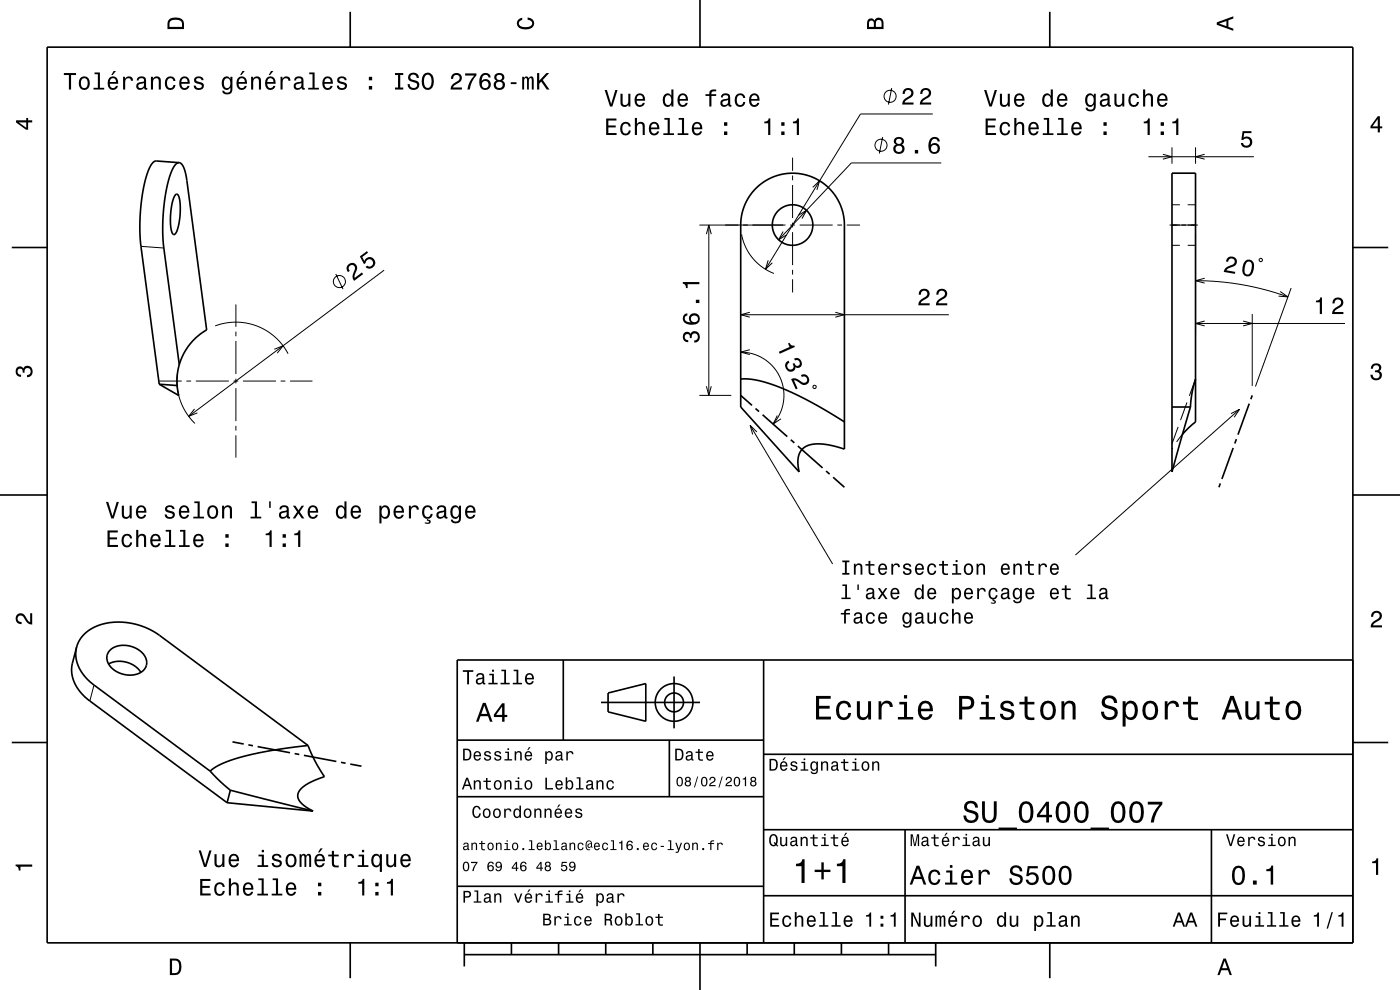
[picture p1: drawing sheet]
<svg xmlns="http://www.w3.org/2000/svg" width="297mm" height="210mm" viewBox="0 0 297 210" stroke-linecap="round" stroke-linejoin="round" font-family="sans-serif">
<g fill="none" stroke="#000" stroke-width=".21">
<path d="M189.2 18.7l-.7 3.5M168.1 33.4v2.8M168.1 37.2v1M168.1 39.2v7M172.4 39.7l1.5-1.3-.6 1.9M187.2 29.1l-.7 3.5M197.9 24.2h-15.4l-20.1 32.9M199.7 34.6h-19.1l-15.4 16.3M243.6 33.2h22.4M246.7 32.7l1.9 .5-1.9 .6M248.6 31.2v3.5M253.6 31.2v3.5"/>
<path d="M255.6 32.7l-2 .5 2 .6M29.9 52.3l4.9 .3M71.2 58.1l1.6 3.2M81.5 57.3l-41.5 31M148.4 47.7h18.2M149.9 49.7l.5-2 .5 2M150.4 47.7v36.2M157.3 49.7a11 11 0 0 0 6.9 8.3M163 55.2l-.6 1.9 1.4-1.4M166.1 49.1l-.9 1.8 1.7-1.1M167.6 47.7h1M168.1 47.2v1"/>
<path d="M168.1 49.2v7M168.1 57.2v1M168.1 59.2v2.8M169.4 45.7l1.7-1.1-1 1.8M169.6 47.7h7M177.6 47.7h1M179.6 47.7h2.8M248.1 47.7h6M248.6 52h1.7M248.6 43.4h1.7M252 52h1.6M252 43.4h1.6"/>
<path d="M253.6 59.5l5.3 .3 4.7 .6 5.1 1.1 4.5 1.5M253.6 49.7v20.9M255.6 59l-2 .5 2 .6M267.1 55l.5-.2 .2 .5-.5 .2zM37.6 79.3v.3a12.5 12.5 0 0 0 3.7 10.2M45.6 69.1l.4-.1a12.5 12.5 0 0 1 15.1 6M50 64.6v4.7M50 70.3v1M50 72.3v7M58.2 74.1l1.8-.8-1.2 1.6M157.1 74.7a9.2 9.2 0 0 1 8.4 5.4 9.2 9.2 0 0 1-1.5 9.9M157.1 66.8h44.2"/>
<path d="M159.1 74.2l-2 .5 2 .5M159.1 66.2l-2 .6 2 .5M177.2 66.2l1.9 .6-1.9 .5M253.6 68.6h31.7M255.6 68.1l-2 .5 2 .5M263.7 68.1l2 .5-2 .5M265.7 66.6v15.3M271.6 61.8l1.6 1.2-2-.2M273.9 61.1l-7.6 20.9M33.8 80.8h4.7M39.5 80.8h1M41.3 86.7l-1.3 1.6 1.9-.7"/>
<path d="M41.5 80.8h7M49.5 80.8h1M50 80.3v1M50 82.3v7M50 90.3v1M50 92.3v4.8M51.5 80.8h7M59.5 80.8h1M61.5 80.8h4.8M148.4 83.9h6.7M149.9 81.9l.5 2 .5-2M159.1 90.2l17.5 29.4"/>
<path d="M160.6 91.6l-1.5-1.4 .6 2M164.9 88.2l-.9 1.8 1.7-1.2M172.6 81.8h.5v.5h-.6zM248.8 95l-.2 .3M249.9 90.5l-1.3 3.7M250.8 92.1l-1.2 1.6M251.8 85.4l-1.4 3.7M253.6 80.4l-1.3 3.6M261.1 87.7l1.8-.9-1.1 1.7M262.9 86.8l-34.8 30.9M19.9 145.3l-.8 3.4"/>
<circle cx="186.9" cy="30.8" r="1.28"/>
<circle cx="188.8" cy="20.4" r="1.28"/>
<circle cx="72" cy="59.7" r="1.28"/>
</g>
<g fill="none" stroke="#000" stroke-width=".35">
<path d="M10 10h277v190h-277zM74.3 2.5v7.5M148.5 0v10M222.7 2.5v7.5M38 34.5l.5 .2 .4 .7 .7 2.6 4.2 32-.6 .4a12.5 12.5 0 0 0-5.3 13.5l-4.1-2.4M38 34.5l-4.9-.4-.8 .5-.8 1.4-.7 2.2-.6 2.8-.4 3.2-.1 3.7 .1 3.6 4 30M38 34.5l-.7 .3-.6 .8-1.1 3.4-.8 4.3-.3 5.2 .2 3.7 3.3 25.2M2.5 52.5h7.5M37.3 41.3l.2-.1a1.47 1.47 0 0 1 .7 1.6v2l-.2 2.4a3 3 0 0 1-1.1 2.6 3.1 3.1 0 0 1-.7-2.7l.2-3.4a5 5 0 0 1 .9-2.4zM160.3 40a11 11 0 0 1 12-2.4 11 11 0 0 1 6.8 10.1v47.6l-2.7-.8-2.2-.3h-1.8l-1.4 .5-1 .7-.6 1.3-.1 1.5 .2 1.9-12.4-13.8v-38.6a11 11 0 0 1 3.2-7.7zM287 52.5h7.5M33.8 81.5l3.8 .3"/>
<path d="M157.1 80.4h1.9l2.3 .4 2.6 .8 2.5 1 6 2.9 6.7 4M157.1 83.9l2.4 2.1M160.3 86.7l.7 .6M161.8 88l5.2 4.6M167.8 93.3l.7 .6M169.3 94.6l5.2 4.7M175.2 99.9l.8 .7M248.6 86.3h3.9M252.5 86.3l-3.9 13.8v-63.4h5v52.8l-2.8 2.7M253.6 80.4l-.8 3.1-.3 2.8M261.6 95l-2.4 6.6M262.3 93.1l-.4 1"/>
<path d="M265 85.6l-2.4 6.6M265.7 83.9l-.3 .8M0 105h10M176.7 101.2l2.4 2.2M258.9 102.5l-.3 .9M287 105h10M16.2 137.3l-.8 3.4a7.9 7.9 0 0 0 3.7 8l29.1 21.6M16.2 137.3a8 8 0 0 1 7.5-5.3h2.4l2.4 .4 2.4 .7 2.2 1.1 32.3 23.9M16.2 137.3a7.9 7.9 0 0 0 3.7 8l24.7 18.3M23.3 138a5.1 5.1 0 0 1 7.8 2.1 2.79 2.79 0 0 1-3 3.1 4.9 4.9 0 0 1-5.4-3.3v-1zM119.5 140v17M162 140v60"/>
<path d="M287 140h-190v60M2.5 157.5h7.5M23 140.9a5.4 5.4 0 0 1 6.9 1.7M49.3 157.4l2.4 .4M52.7 158l1 .2M54.6 158.4l6.9 1.3M62.5 159.9l1 .1M65.4 158.1l1.4 3.3 2 3.4-2.4 .9-1.9 1-1 1.1-.3 1.1 .2 .7 .6 .9 1 .8 1.4 .7M65.4 158.1l-7.9 1.1-5.6 1.2-4.6 1.5-1.6 .9-1.1 .8M97 157h65M127.5 149h21M129 147l8-2v8l-8-2z"/>
<path d="M142 157v12M143 143.5v11M287 157.5h7.5M44.6 163.6l2 2.1 2.3 1.9M48.2 170.3l18.2 1.7M48.9 167.6l17.5 4.4M48.9 167.6l-.7 2.7M64.5 160.2l6.9 1.3M72.3 161.7l1 .2M74.3 162.1l2.4 .4M97 169h65M162 176h125"/>
<path d="M162 160h125M192 176v24M257 176v24M97 188h65M162 190h125M74.3 200v7.5M98.5 202.5h100M98.5 200v5M108.5 200v2.5M118.5 200v2.5M128.5 200v2.5M138.5 200v2.5"/>
<path d="M148.5 200v10M158.5 200v2.5M168.5 200v2.5M178.5 200v2.5M188.5 200v2.5M198.5 200v5M222.7 200v7.5"/>
<circle cx="168.1" cy="47.7" r="4.3"/>
<circle cx="143" cy="149" r="2"/>
<circle cx="143" cy="149" r="4"/>
</g>
<g fill="#000">
<path d="M13.6 15.5v.4h1v3.1h.5v-3.1h1v-.4zM17 16.6a1.53 1.53 0 0 0 .9 2.5 1.48 1.48 0 0 0 1.2-1.5 1.48 1.48 0 0 0-1.2-1.4l-.5 .1zM17.3 16.9a.67 .67 0 0 1 .8-.3 .67 .67 0 0 1 .5 .6 1.11 1.11 0 0 1-.7 1.5 1.17 1.17 0 0 1-.6-1.8zM20.1 15.4v.3h.7v2.9h-1v.4h2.3v-.4h-.9v-3.2zM24.1 15.1l-.5 .8h.3l.7-.8zM23.1 16.6a1.54 1.54 0 0 0 .8 2.5 1.06 1.06 0 0 0 1.1-.9h-.4l-.2 .4-.4 .1a.76 .76 0 0 1-.7-.9h1.8a1.16 1.16 0 0 0-.5-1.4 1.16 1.16 0 0 0-1.5 .2zM23.5 16.8a.66 .66 0 0 1 .8-.1 .66 .66 0 0 1 .3 .7h-1.3zM26.1 16.3v2.7h.5v-1.6a.66 .66 0 0 1 .3-.7 .66 .66 0 0 1 .8 .2l.1 .2h.4a.89 .89 0 0 0-.7-.9 .89 .89 0 0 0-1 .5v-.4zM29.3 16.4l-.3 .7h.4a.55 .55 0 0 1 .7-.6 .55 .55 0 0 1 .4 .8l-.2 .1a1 1 0 0 0-1.1 .2 1 1 0 0 0-.3 1 .93 .93 0 0 0 1.7 0l.1 .4h.6v-.3l-.3-.1v-1.6a1.02 1.02 0 0 0-1.7-.6zM29.4 17.9l1.1-.3a.77 .77 0 0 1-.2 .9 .77 .77 0 0 1-.9 .1zM32 16.3v2.7h.5v-1.6a.63 .63 0 0 1 .4-.7 .63 .63 0 0 1 .8 .3v2h.4v-1.8a.89 .89 0 0 0-.6-1 .89 .89 0 0 0-1.1 .5v-.4zM35.3 16.6a1.53 1.53 0 0 0 .8 2.5 1.06 1.06 0 0 0 1.1-1.1h-.4a.67 .67 0 0 1-.6 .7 .67 .67 0 0 1-.7-.6 1.12 1.12 0 0 1 .6-1.5 .59 .59 0 0 1 .7 .6h.4a1.09 1.09 0 0 0-.7-1 1.09 1.09 0 0 0-1.2 .4zM38.3 16.6a1.54 1.54 0 0 0 .8 2.5 1.07 1.07 0 0 0 1.1-.9h-.4l-.3 .4-.3 .1a.76 .76 0 0 1-.7-.9h1.8a1.16 1.16 0 0 0-.5-1.4 1.16 1.16 0 0 0-1.5 .2zM38.7 16.8a.66 .66 0 0 1 .8-.1 .66 .66 0 0 1 .3 .7h-1.3zM41.4 16.4a.75 .75 0 0 0-.2 .9 .75 .75 0 0 0 .7 .4l.9 .4a.63 .63 0 0 1-.6 .6 .63 .63 0 0 1-.7-.5h-.4a1.07 1.07 0 0 0 1.2 .9 1.07 1.07 0 0 0 .9-1.2l-.4-.4-1.1-.3a.54 .54 0 0 1 .4-.7 .54 .54 0 0 1 .6 .5h.5a1.03 1.03 0 0 0-.7-.9 1.03 1.03 0 0 0-1.1 .3zM47.3 16.6a1.57 1.57 0 0 0 .8 2.5l.4-.1 .4-.4a.73 .73 0 0 1-.3 1 .73 .73 0 0 1-1-.4h-.5a1.09 1.09 0 0 0 1.3 .9 1.09 1.09 0 0 0 .9-1.2v-2.6h-.4v.4l-.4-.4a.9 .9 0 0 0-1.2 .3zM47.7 16.9a.63 .63 0 0 1 .7-.3 .63 .63 0 0 1 .4 .6 1.11 1.11 0 0 1-.6 1.5 1.2 1.2 0 0 1-.5-1.8zM51.4 15.1l-.5 .8h.3l.7-.8zM50.5 16.6a1.55 1.55 0 0 0 .8 2.5 1.07 1.07 0 0 0 1.1-.9h-.5l-.2 .4-.4 .1a.76 .76 0 0 1-.7-.9h1.8a1.17 1.17 0 0 0-.5-1.4 1.17 1.17 0 0 0-1.4 .2zM50.8 16.8a.66 .66 0 0 1 .8-.1 .66 .66 0 0 1 .3 .7h-1.3zM53.3 16.3v2.7h.4v-1.6a.63 .63 0 0 1 .4-.7 .63 .63 0 0 1 .8 .3v2h.5v-1.8a.89 .89 0 0 0-.6-1 .89 .89 0 0 0-1.1 .5v-.4zM57.5 15.1l-.5 .8h.3l.7-.8zM56.5 16.6a1.55 1.55 0 0 0 .8 2.5 1.07 1.07 0 0 0 1.1-.9h-.4l-.2 .4-.4 .1a.76 .76 0 0 1-.7-.9h1.8a1.17 1.17 0 0 0-.5-1.4 1.17 1.17 0 0 0-1.5 .2zM56.9 16.8a.66 .66 0 0 1 .8-.1 .66 .66 0 0 1 .3 .7h-1.3zM59.5 16.3v2.7h.5v-1.6a.66 .66 0 0 1 .3-.7 .66 .66 0 0 1 .8 .2l.1 .2h.4a.89 .89 0 0 0-.7-.9 .89 .89 0 0 0-1 .5v-.4zM62.7 16.4l-.3 .7h.4a.55 .55 0 0 1 .7-.6 .55 .55 0 0 1 .3 .8l-.2 .1a1 1 0 0 0-1 .2 1 1 0 0 0-.3 1 .93 .93 0 0 0 1.7 0l.1 .4h.6v-.3l-.3-.1v-.2v-1.4a1.02 1.02 0 0 0-.7-.8 1.02 1.02 0 0 0-1 .2zM62.8 17.9l1.1-.3a.77 .77 0 0 1-.2 .9 .77 .77 0 0 1-.9 .1l-.1-.4zM65.6 15.4v.3h.7v2.9h-.9v.4h2.2v-.4h-.9v-3.2zM68.7 16.6a1.54 1.54 0 0 0 .8 2.5 1.07 1.07 0 0 0 1.1-.9h-.5l-.2 .4-.4 .1a.76 .76 0 0 1-.7-.9h1.8a1.16 1.16 0 0 0-.5-1.4 1.16 1.16 0 0 0-1.4 .2zM69 16.8a.66 .66 0 0 1 .8-.1 .66 .66 0 0 1 .4 .7h-1.4zM71.8 16.4a.75 .75 0 0 0-.2 .9 .75 .75 0 0 0 .7 .4l.8 .4a.63 .63 0 0 1-.6 .6 .63 .63 0 0 1-.6-.5h-.4a1.07 1.07 0 0 0 1.2 .9 1.07 1.07 0 0 0 .9-1.2l-.4-.4-1.1-.3a.54 .54 0 0 1 .4-.7 .54 .54 0 0 1 .6 .5h.4a1.03 1.03 0 0 0-.7-.9 1.03 1.03 0 0 0-1 .3zM78.3 18.2v.8h.7v-.8zM78.3 16.3v.7h.7v-.7zM83.8 15.5v.4h.6v2.7h-.6v.4h1.8v-.4h-.7v-2.7h.7v-.4zM86.9 15.7a.96 .96 0 0 0-.3 1.1 .96 .96 0 0 0 .9 .6 .77 .77 0 0 1 .9 .9 .84 .84 0 0 1-.9 .3 .84 .84 0 0 1-.6-.8h-.4a1.21 1.21 0 0 0 1.4 1.3 1.21 1.21 0 0 0 .8-1.8l-.8-.3a.71 .71 0 0 1-.9-.6 .7 .7 0 0 1 .8-.6 .7 .7 0 0 1 .6 .7h.5a1.16 1.16 0 0 0-.7-1.1 1.16 1.16 0 0 0-1.3 .3zM89.8 15.9a2.52 2.52 0 0 0 .4 3.1 1.21 1.21 0 0 0 1.7-1 1.94 1.94 0 0 0-.9-2.6l-.8 .1zM90.4 15.9l.3-.1a1.7 1.7 0 0 1 .4 2.8l-.4 .1a1.12 1.12 0 0 1-.8-1.5l.1-.6zM96 15.8l-.3 .4v.5h.4a.7 .7 0 0 1 .5-.8 .7 .7 0 0 1 .9 .5 .7 .7 0 0 1-.5 .9 1.8 1.8 0 0 0-1.4 1.7h2.4v-.4h-1.9a2.22 2.22 0 0 1 1.5-1.2 1.13 1.13 0 0 0 .1-1.7 1.13 1.13 0 0 0-1.7 .1zM98.7 15.6v.4h1.9a5.2 5.2 0 0 0-1.4 3h.5a5.3 5.3 0 0 1 1.4-3v-.4zM102.2 15.8a2.39 2.39 0 0 0 .2 3.2 1.16 1.16 0 0 0 1.5-.3 1.16 1.16 0 0 0-.2-1.6 1.16 1.16 0 0 0-1.5 0 1.02 1.02 0 0 1 .8-1.2 .58 .58 0 0 1 .6 .5h.5a1.12 1.12 0 0 0-.7-.9 1.12 1.12 0 0 0-1.2 .3zM102.2 17.9a.75 .75 0 0 1 1.4 0 .75 .75 0 0 1-1.4 0zM105.1 15.7a.84 .84 0 0 0 .2 1.4 1.11 1.11 0 0 0-.4 1.6 1.11 1.11 0 0 0 1.5 .3 1.03 1.03 0 0 0 .7-.9 1.03 1.03 0 0 0-.5-1 .89 .89 0 0 0 .4-1.1 .89 .89 0 0 0-1.1-.5zM105.2 18a.71 .71 0 0 1 1.4 0 .71 .71 0 0 1-1.4 0zM105.3 16.4a.6 .6 0 0 1 1.2 0 .6 .6 0 0 1-1.2 0zM108.4 17.4v.4h1.2v-.4zM110.8 16.3v2.7h.4v-1.8l.2-.6h.3l.1 .3v2.1h.4v-2.1l.4-.3 .2 .1v.4v1.9h.4v-1.9a.69 .69 0 0 0-.5-.9l-.5 .4-.2-.3-.3-.1-.5 .4v-.3zM113.9 15.5v3.5h.5v-1.3l.4-.4 1.2 1.7h.6l-1.5-2 1.4-1.5h-.6l-1.5 1.6v-1.6z" fill-rule="evenodd"/>
<path d="M36 4a2.18 2.18 0 0 0-.5 2.2h3.5v-1.2a1.43 1.43 0 0 0-1.7-1.3zM36.3 4.4a2.15 2.15 0 0 1 2.2 .3l.1 1h-2.6v-1z" fill-rule="evenodd"/>
<path d="M109.9 4.2l.9-.4v.4a.7 .7 0 0 0-.7 .5 .7 .7 0 0 0 .3 .8 1.7 1.7 0 0 0 2.5-.5 .9 .9 0 0 0-1-.8v-.5a1.24 1.24 0 0 1 1.4 1.1 1.24 1.24 0 0 1-1 1.4 2.22 2.22 0 0 1-2.5-.7l-.2-.5z" fill-rule="evenodd"/>
<path d="M128.3 19.1l1.1 3.5h.5l1.1-3.5h-.5l-.8 3-.9-3zM131.6 19.9v1.8a.89 .89 0 0 0 .6 1 .89 .89 0 0 0 1.1-.5v.4h.4v-2.7h-.4v1.5a.65 .65 0 0 1-.4 .8 .65 .65 0 0 1-.8-.3v-2zM134.9 20.2a1.54 1.54 0 0 0 .8 2.5 1.06 1.06 0 0 0 1.1-.9h-.4l-.3 .4-.3 .1a.76 .76 0 0 1-.7-.9h1.7a1.16 1.16 0 0 0-.4-1.4 1.16 1.16 0 0 0-1.5 .2zM135.3 20.4a.66 .66 0 0 1 .8-.1 .66 .66 0 0 1 .3 .7h-1.3zM140.9 20.2a1.57 1.57 0 0 0 .7 2.5l.5-.1 .3-.4v.4h.5v-3.6h-.5v1.3a.89 .89 0 0 0-1.5-.1zM141.2 20.5a.62 .62 0 0 1 .7-.3 .62 .62 0 0 1 .5 .6 1.12 1.12 0 0 1-.7 1.5 1.19 1.19 0 0 1-.5-1.8zM144 20.2a1.54 1.54 0 0 0 .8 2.5 1.06 1.06 0 0 0 1.1-.9h-.4l-.3 .4-.3 .1a.76 .76 0 0 1-.7-.9h1.8a1.16 1.16 0 0 0-.5-1.4 1.16 1.16 0 0 0-1.5 .2zM144.4 20.4a.66 .66 0 0 1 .8-.1 .66 .66 0 0 1 .3 .7h-1.3zM149.7 20v.4h.8v2.2h.4v-2.2h1v-.4h-1l.1-.4 .3-.2h.6v-.4a1.04 1.04 0 0 0-1.4 .7v.3zM153.2 20l-.3 .7h.4a.55 .55 0 0 1 .7-.6 .55 .55 0 0 1 .4 .8l-.2 .1a1.13 1.13 0 0 0-1.4 .9 .73 .73 0 0 0 .8 .8l.5-.1 .4-.4 .1 .3 .6 .1v-.3l-.3-.1v-1.6a1.02 1.02 0 0 0-.7-.8 1.02 1.02 0 0 0-1 .2zM153.4 21.5l1.1-.3a.77 .77 0 0 1-.2 .9 .77 .77 0 0 1-.9 .1zM156.2 20.2a1.53 1.53 0 0 0 .8 2.5 1.06 1.06 0 0 0 1.1-1.1h-.4a.67 .67 0 0 1-.7 .7 .67 .67 0 0 1-.7-.6 1.11 1.11 0 0 1 .7-1.5 .6 .6 0 0 1 .7 .6h.4a1.09 1.09 0 0 0-.8-1 1.09 1.09 0 0 0-1.1 .4zM159.2 20.2a1.54 1.54 0 0 0 .8 2.5 1.06 1.06 0 0 0 1.1-.9h-.4l-.3 .4-.3 .1a.76 .76 0 0 1-.7-.9h1.7a1.16 1.16 0 0 0-.5-1.4 1.16 1.16 0 0 0-1.4 .2zM159.6 20.4a.66 .66 0 0 1 .7-.1 .66 .66 0 0 1 .4 .7h-1.3z" fill-rule="evenodd"/>
<path d="M184.2 4.2l-.3 .7v1.3h3.5v-1.3a.98 .98 0 0 0-.7-1.1 .98 .98 0 0 0-1.2 .6 .84 .84 0 0 0-1.3-.2zM184.5 4.5a.54 .54 0 0 1 .6-.1 .54 .54 0 0 1 .3 .6v.7h-1zM185.9 4.4a.62 .62 0 0 1 .8-.1 .62 .62 0 0 1 .3 .6v.8h-1.2z" fill-rule="evenodd"/>
<path d="M208.8 19.1l1.1 3.5h.5l1.1-3.5h-.5l-.9 3-.9-3zM212.1 19.9v1.8a.89 .89 0 0 0 .6 1 .89 .89 0 0 0 1.1-.5v.4h.4v-2.7h-.4v1.5a.65 .65 0 0 1-.4 .8 .65 .65 0 0 1-.8-.3v-2zM215.4 20.2a1.54 1.54 0 0 0 .8 2.5 1.06 1.06 0 0 0 1.1-.9h-.4l-.3 .4-.3 .1a.76 .76 0 0 1-.7-.9h1.7a1.16 1.16 0 0 0-.5-1.4 1.16 1.16 0 0 0-1.4 .2zM215.8 20.4a.66 .66 0 0 1 .7-.1 .66 .66 0 0 1 .4 .7h-1.3zM221.4 20.2a1.58 1.58 0 0 0 .7 2.5l.5-.1 .3-.4v.4h.5v-3.6h-.5v1.3a.89 .89 0 0 0-1.5-.1zM221.7 20.5a.62 .62 0 0 1 .7-.3 .62 .62 0 0 1 .5 .6 1.12 1.12 0 0 1-.7 1.5 1.19 1.19 0 0 1-.5-1.8zM224.5 20.2a1.54 1.54 0 0 0 .8 2.5 1.05 1.05 0 0 0 1.1-.9h-.4l-.3 .4-.3 .1a.76 .76 0 0 1-.7-.9h1.7a1.16 1.16 0 0 0-.4-1.4 1.16 1.16 0 0 0-1.5 .2zM224.9 20.4a.66 .66 0 0 1 .8-.1 .66 .66 0 0 1 .3 .7h-1.3zM230.5 20.2a1.57 1.57 0 0 0 .7 2.5l.5-.1 .3-.4a.73 .73 0 0 1-.3 1 .73 .73 0 0 1-1-.4h-.4a1.1 1.1 0 0 0 1.3 .9 1.1 1.1 0 0 0 .9-1.2v-2.6h-.5v.4l-.3-.4a.89 .89 0 0 0-1.2 .3zM230.8 20.5a.63 .63 0 0 1 .7-.3 .63 .63 0 0 1 .5 .6 1.11 1.11 0 0 1-.7 1.5 1.2 1.2 0 0 1-.5-1.8zM233.7 20l-.3 .7h.4a.55 .55 0 0 1 .7-.6 .55 .55 0 0 1 .4 .8l-.2 .1a1 1 0 0 0-1.1 .2 1 1 0 0 0-.2 1 .94 .94 0 0 0 1.6 0l.1 .3 .6 .1v-.3l-.3-.1v-1.6a1.02 1.02 0 0 0-.7-.8 1.02 1.02 0 0 0-1 .2zM233.8 21.5l1.1-.3a.77 .77 0 0 1-.1 .9 .77 .77 0 0 1-.9 .1l-.2-.4zM236.4 19.9v1.8a.89 .89 0 0 0 .6 1 .89 .89 0 0 0 1.1-.5v.4h.4v-2.7h-.4v1.5a.64 .64 0 0 1-.4 .8 .64 .64 0 0 1-.8-.3v-2zM239.7 20.2a1.53 1.53 0 0 0 .8 2.5 1.06 1.06 0 0 0 1.1-1.1h-.4a.67 .67 0 0 1-.6 .7 .67 .67 0 0 1-.7-.6 1.11 1.11 0 0 1 .6-1.5 .6 .6 0 0 1 .7 .6h.4a1.09 1.09 0 0 0-.7-1 1.09 1.09 0 0 0-1.2 .4zM242.5 19v3.6h.4v-1.6a.64 .64 0 0 1 .4-.7 .64 .64 0 0 1 .8 .3l.1 2h.4v-1.8a.88 .88 0 0 0-.6-1 .88 .88 0 0 0-1.1 .5v-1.3zM245.8 20.2a1.54 1.54 0 0 0 .8 2.5 1.06 1.06 0 0 0 1.1-.9h-.5l-.2 .4-.4 .1a.76 .76 0 0 1-.7-.9h1.8a1.16 1.16 0 0 0-.5-1.4 1.16 1.16 0 0 0-1.4 .2zM246.1 20.4a.66 .66 0 0 1 .8-.1 .66 .66 0 0 1 .3 .7h-1.3z" fill-rule="evenodd"/>
<path d="M258.1 4.7v.6l3.5 1.2v-.4l-1-.4v-1.4l1-.4v-.4zM258.6 5l1.6-.5v1z" fill-rule="evenodd"/>
<path d="M3.4 25.5v.5l2.1 1.5h.5v-1.5h.8v-.5h-.8v-.5h-.4v.5zM4 26h1.6v1.1z" fill-rule="evenodd"/>
<path d="M128.6 25.1v3.5h2.2v-.4h-1.7v-1.2h1.5v-.4h-1.5v-1h1.7v-.5zM131.9 26.2a1.53 1.53 0 0 0 .8 2.5 1.05 1.05 0 0 0 1.1-1h-.4a.67 .67 0 0 1-.6 .6 .67 .67 0 0 1-.7-.6 1.11 1.11 0 0 1 .6-1.5 .6 .6 0 0 1 .7 .6h.4a1.09 1.09 0 0 0-.8-.9 1.09 1.09 0 0 0-1.1 .3zM134.7 25v3.6h.4v-1.5a.63 .63 0 0 1 .4-.8 .63 .63 0 0 1 .8 .3v2h.5v-1.7a.88 .88 0 0 0-.6-1 .88 .88 0 0 0-1.1 .4v-1.3zM138 26.2a1.54 1.54 0 0 0 .7 2.5 1.06 1.06 0 0 0 1.1-.8h-.4l-.2 .3-.4 .1a.76 .76 0 0 1-.7-.9h1.8a1.17 1.17 0 0 0-.5-1.3 1.17 1.17 0 0 0-1.4 .1zM138.3 26.4a.66 .66 0 0 1 .8-.1 .66 .66 0 0 1 .3 .7h-1.3zM140.9 25v.4h.7v2.9h-.9v.3h2.3v-.3h-.9v-3.3zM144 25v.4h.7v2.9h-.9v.3h2.2v-.3h-.9v-3.3zM147.1 26.2a1.54 1.54 0 0 0 .8 2.5 1.06 1.06 0 0 0 1-.8h-.4l-.2 .3-.4 .1a.76 .76 0 0 1-.7-.9h1.8a1.16 1.16 0 0 0-.5-1.4 1.16 1.16 0 0 0-1.4 .2zM147.4 26.4a.66 .66 0 0 1 .8-.1 .66 .66 0 0 1 .3 .7h-1.3zM153.6 27.9v.7h.7v-.7zM153.6 25.9v.8h.7v-.8z" fill-rule="evenodd"/>
<path d="M162.1 25.8v.4h.9v2.4h.4v-3.5h-.3a.77 .77 0 0 1-1 .7zM165.7 27.9v.7h.7v-.7zM165.7 25.9v.8h.7v-.8zM168.2 25.8v.4h.8v2.4h.5v-3.5h-.4a.77 .77 0 0 1-.9 .7z" fill-rule="evenodd"/>
<path d="M189.9 29.3a.83 .83 0 0 0 .2 1.4 1.11 1.11 0 0 0-.5 1.5 1.11 1.11 0 0 0 1.6 .4 1.03 1.03 0 0 0 .7-.9 1.03 1.03 0 0 0-.6-1 .88 .88 0 0 0 .4-1.1 .88 .88 0 0 0-1-.6zM190 31.6a.71 .71 0 0 1 1.4 0 .71 .71 0 0 1-1.4 0zM190.1 30a.6 .6 0 0 1 1.2 0 .6 .6 0 0 1-1.2 0zM194.1 31.8v.8h.7v-.8zM197.5 29.3a2.4 2.4 0 0 0 .2 3.3 1.16 1.16 0 0 0 1.5-.4 1.16 1.16 0 0 0-.2-1.5 1.16 1.16 0 0 0-1.5 0 1.02 1.02 0 0 1 .8-1.3 .58 .58 0 0 1 .6 .6h.5a1.12 1.12 0 0 0-.8-.9 1.12 1.12 0 0 0-1.1 .2zM197.4 31.5a.75 .75 0 0 1 1.5 0 .75 .75 0 0 1-1.5 0z" fill-rule="evenodd"/>
<path d="M191.8 19l-.3 .9h.4a.71 .71 0 0 1 .6-.8 .71 .71 0 0 1 .8 .5 .71 .71 0 0 1-.5 .8 1.81 1.81 0 0 0-1.4 1.8h2.4v-.5h-1.9a2.23 2.23 0 0 1 1.5-1.1 1.13 1.13 0 0 0 .1-1.7 1.13 1.13 0 0 0-1.7 .1zM195.5 19l-.3 .9h.5a.71 .71 0 0 1 .5-.8 .71 .71 0 0 1 .8 .5 .71 .71 0 0 1-.5 .8 1.81 1.81 0 0 0-1.4 1.8h2.4v-.5h-1.9a2.23 2.23 0 0 1 1.5-1.1 1.13 1.13 0 0 0 .1-1.7 1.13 1.13 0 0 0-1.7 .1z" fill-rule="evenodd"/>
<path d="M209.1 25.1v3.5h2.2v-.4h-1.8v-1.2h1.6v-.4h-1.6v-1h1.8v-.5zM212.4 26.2a1.53 1.53 0 0 0 .8 2.5 1.05 1.05 0 0 0 1.1-1h-.4a.67 .67 0 0 1-.6 .6 .67 .67 0 0 1-.7-.6 1.12 1.12 0 0 1 .6-1.5 .59 .59 0 0 1 .7 .6h.4a1.09 1.09 0 0 0-.8-.9 1.09 1.09 0 0 0-1.1 .3zM215.2 25v3.6h.4v-1.5a.63 .63 0 0 1 .4-.8 .63 .63 0 0 1 .8 .3v2h.5v-1.7a.88 .88 0 0 0-.6-1 .88 .88 0 0 0-1.1 .4v-1.3zM218.4 26.2a1.54 1.54 0 0 0 .8 2.5 1.06 1.06 0 0 0 1.1-.8h-.4l-.2 .3-.4 .1a.76 .76 0 0 1-.7-.9h1.8a1.17 1.17 0 0 0-.5-1.4 1.17 1.17 0 0 0-1.5 .2zM218.8 26.4a.66 .66 0 0 1 .8-.1 .66 .66 0 0 1 .3 .7h-1.3zM221.4 25v.4h.7v2.9h-.9v.3h2.3v-.3h-.9v-3.3zM224.5 25v.4h.7v2.9h-.9v.3h2.2v-.3h-.9v-3.3zM227.5 26.2a1.54 1.54 0 0 0 .8 2.5 1.06 1.06 0 0 0 1.1-.8h-.4l-.2 .3-.4 .1a.76 .76 0 0 1-.7-.9h1.8a1.17 1.17 0 0 0-.5-1.3 1.17 1.17 0 0 0-1.5 .1zM227.9 26.4a.66 .66 0 0 1 .8-.1 .66 .66 0 0 1 .3 .7h-1.3zM234.1 27.9v.7h.7v-.7zM234.1 25.9v.8h.7v-.8z" fill-rule="evenodd"/>
<path d="M242.6 25.8v.4h.9v2.4h.4v-3.5h-.3a.78 .78 0 0 1-1 .7zM246.2 27.9v.7h.7v-.7zM246.2 25.9v.8h.7v-.8zM248.7 25.8v.4h.8v2.4h.5v-3.5h-.4a.77 .77 0 0 1-.9 .7z" fill-rule="evenodd"/>
<path d="M263.6 27.8h1.9v.4h-1.5l-.2 1a1.21 1.21 0 0 1 1.8 .5 1.21 1.21 0 0 1-.9 1.7 1.21 1.21 0 0 1-1.5-1.1h.5a.8 .8 0 0 0 1.2 .4 .8 .8 0 0 0 .1-1.3 .8 .8 0 0 0-1.3 .3h-.4z" fill-rule="evenodd"/>
<path d="M292.3 24.7l-1.6 2.1v.4h1.6v.9h.4v-.9h.5v-.4h-.5v-2.1zM292.3 25.2v1.6h-1.1z" fill-rule="evenodd"/>
<path d="M74 56a1.12 1.12 0 0 0-.2 1.7l.4-.2a.7 .7 0 0 1-.1-1 .7 .7 0 0 1 1-.1 .7 .7 0 0 1 .1 1 1.8 1.8 0 0 0-.1 2.2l1.9-1.5-.2-.3-1.5 1.1a2.19 2.19 0 0 1 .4-1.8 1.08 1.08 0 0 0-.4-1.2 1.08 1.08 0 0 0-1.3 .1zM76.3 54.4l.9 1.6 .3-.2a.79 .79 0 0 1 .9-.8 .79 .79 0 0 1 .7 .9 .79 .79 0 0 1-1 .6l-.2-.2-.4 .3a1.21 1.21 0 0 0 1.9 0 1.21 1.21 0 0 0-.4-1.8 1.21 1.21 0 0 0-1.7 .6l-.4-.9 1.2-.9-.3-.3z" fill-rule="evenodd"/>
<path d="M260.6 54.6l-.5 .9 .4 .1a.71 .71 0 0 1 .7-.8 .71 .71 0 0 1 .7 .7 .71 .71 0 0 1-.6 .7 1.8 1.8 0 0 0-1.7 1.5l2.4 .4 .1-.4-1.9-.4a2.24 2.24 0 0 1 1.6-.8 1.13 1.13 0 0 0 .4-1.7 1.13 1.13 0 0 0-1.6-.2zM264.1 55.4a2.66 2.66 0 0 0-.1 3 1.14 1.14 0 0 0 1.8-.6 2.3 2.3 0 0 0-.2-2.5l-.5-.2h-.5zM264.4 55.7a.63 .63 0 0 1 .6-.2 .63 .63 0 0 1 .5 .4 2.74 2.74 0 0 1-.6 2.3l-.7-.1a2.3 2.3 0 0 1 .2-2.4z" fill-rule="evenodd"/>
<path d="M145.1 70.7a1.17 1.17 0 0 0-.2 1.2 1.17 1.17 0 0 0 1.1 .7v-.4a.62 .62 0 0 1-.8-.4 .62 .62 0 0 1 .3-.8 .62 .62 0 0 1 .8 .2v.5h.4a.72 .72 0 0 1 .5-.9 .72 .72 0 0 1 .9 .5 .72 .72 0 0 1-.5 .9h-.3v.5a1.18 1.18 0 0 0 1.2-1.5 1.18 1.18 0 0 0-1.9-.6l-.1 .2a.86 .86 0 0 0-1.4-.1zM145.1 66.8a1.33 1.33 0 0 0-.1 1.4 1.33 1.33 0 0 0 1.4 .7 1.63 1.63 0 0 0 2.1-1.3 1.15 1.15 0 0 0-1.6-1.1 1.15 1.15 0 0 0-.4 1.9 1.02 1.02 0 0 1-1.2-.8 .58 .58 0 0 1 .5-.7v-.4zM146.6 67.7a.75 .75 0 0 1 1.5 0 .75 .75 0 0 1-1.5 0zM147.6 63.6v.7h.8v-.7zM144.8 59.8v.4a.77 .77 0 0 1 .7 .9h.4v-.8h2.5v-.5z" fill-rule="evenodd"/>
<path d="M165.2 74.6l.2 .4 3.2-1.4-.1-.3a.77 .77 0 0 1-1-.6l-.3 .2 .3 .7zM166.8 76.8a1.19 1.19 0 0 0 .2 1.8 1.19 1.19 0 0 0 1.7-.4l.1-.3a.91 .91 0 0 0 1.1-.1 .91 .91 0 0 0 .1-1.2 1.05 1.05 0 0 0-1.5-.5l.1 .4a.62 .62 0 0 1 .9 0 .62 .62 0 0 1 .1 .8 .62 .62 0 0 1-.9 .1l-.2-.4-.3 .2a.72 .72 0 0 1-.1 1 .72 .72 0 0 1-1-.1 .72 .72 0 0 1 .1-1l.3-.2-.2-.4zM167.8 80.4l1 2.2 .4-.2-.8-1.7a2.22 2.22 0 0 1 1.7 .9 1.14 1.14 0 0 0 1.6-1.2 1.14 1.14 0 0 0-1.8-.9l.2 .5a.7 .7 0 0 1 1 .1 .7 .7 0 0 1-.1 1 .7 .7 0 0 1-1-.1 1.8 1.8 0 0 0-2.2-.6z" fill-rule="evenodd"/>
<path d="M195.2 61.6l-.3 .9h.5a.7 .7 0 0 1 .5-.8 .7 .7 0 0 1 .8 .5 .7 .7 0 0 1-.5 .8 1.8 1.8 0 0 0-1.4 1.8h2.4v-.5h-1.9a2.2 2.2 0 0 1 1.5-1.1 1.13 1.13 0 0 0 .1-1.7 1.13 1.13 0 0 0-1.7 .1zM198.9 61.6l-.3 .9h.5a.7 .7 0 0 1 .5-.8 .7 .7 0 0 1 .9 .5 .7 .7 0 0 1-.5 .8 1.8 1.8 0 0 0-1.5 1.8h2.5v-.5h-1.9a2.2 2.2 0 0 1 1.4-1.1 1.13 1.13 0 0 0 .1-1.7 1.13 1.13 0 0 0-1.7 .1z" fill-rule="evenodd"/>
<path d="M279.2 63.8v.3h.8v2.5h.4v-3.5h-.3a.77 .77 0 0 1-.9 .7zM283 63.4l-.3 1h.4a.7 .7 0 0 1 .5-.9 .7 .7 0 0 1 .9 .5 .7 .7 0 0 1-.5 .9 1.8 1.8 0 0 0-1.4 1.7h2.4v-.4h-1.9a2.22 2.22 0 0 1 1.5-1.2 1.13 1.13 0 0 0 .1-1.7 1.13 1.13 0 0 0-1.7 .1z" fill-rule="evenodd"/>
<path d="M291.1 77.4a1.08 1.08 0 0 1 1.4-.2 1.08 1.08 0 0 1 .4 1.2l-.3 .3a1.06 1.06 0 0 1 .5 1.3 1.06 1.06 0 0 1-1.2 .7 1.1 1.1 0 0 1-1.2-1.2h.5a.71 .71 0 0 0 1 .8 .71 .71 0 0 0 .1-1.3h-.6v-.4a.61 .61 0 0 0 .8-.3 .61 .61 0 0 0-.2-.8 .61 .61 0 0 0-.9 .2l-.1 .5h-.5z" fill-rule="evenodd"/>
<path d="M3.6 78a.86 .86 0 0 1 1.4 .2 1.06 1.06 0 0 1 1.2-.6 1.06 1.06 0 0 1 .7 1.2 1.1 1.1 0 0 1-1.2 1.2v-.4a.71 .71 0 0 0 .8-1 .71 .71 0 0 0-1.3-.1v.6h-.4a.61 .61 0 0 0-.3-.8 .61 .61 0 0 0-.8 .2 .61 .61 0 0 0 .2 .8l.6 .2v.4a1.15 1.15 0 0 1-1.2-.6 1.15 1.15 0 0 1 .3-1.3z" fill-rule="evenodd"/>
<path d="M22.8 112.5v3.5h2.2v-.4h-1.7v-1.2h1.5v-.4h-1.5v-1.1h1.7v-.4zM26.1 113.6a1.53 1.53 0 0 0 .8 2.5 1.06 1.06 0 0 0 1.1-1h-.4a.67 .67 0 0 1-.6 .6 .67 .67 0 0 1-.7-.6 1.11 1.11 0 0 1 .6-1.5 .6 .6 0 0 1 .7 .6h.4a1.09 1.09 0 0 0-.7-.9 1.09 1.09 0 0 0-1.2 .3zM28.9 112.4v3.6h.4v-1.5a.63 .63 0 0 1 .6-.9 .63 .63 0 0 1 .7 .7v1.7h.4v-1.8a.88 .88 0 0 0-.6-.9 .88 .88 0 0 0-1.1 .4v-1.3zM32.2 113.6a1.54 1.54 0 0 0 .8 2.5 1.06 1.06 0 0 0 1.1-.9h-.5l-.2 .4-.4 .1a.76 .76 0 0 1-.7-.9h1.8a1.16 1.16 0 0 0-.5-1.4 1.16 1.16 0 0 0-1.4 .2zM32.5 113.8a.66 .66 0 0 1 .8-.1 .66 .66 0 0 1 .3 .7h-1.3zM35.2 112.4v.4h.7v2.9h-1v.3h2.3v-.3h-.9v-3.3zM38.2 112.4v.4h.7v2.9h-.9v.3h2.2v-.3h-.9v-3.3zM41.3 113.6a1.55 1.55 0 0 0 .8 2.5 1.06 1.06 0 0 0 1.1-.9h-.5l-.2 .4-.4 .1a.76 .76 0 0 1-.7-.9h1.8a1.17 1.17 0 0 0-.5-1.4 1.17 1.17 0 0 0-1.4 .2zM41.6 113.8a.66 .66 0 0 1 .8-.1 .66 .66 0 0 1 .3 .7h-1.3zM47.8 115.3v.7h.7v-.7zM47.8 113.3v.8h.7v-.8z" fill-rule="evenodd"/>
<path d="M22.5 106.5l1.1 3.5h.5l1.1-3.5h-.5l-.8 3-.9-3zM25.8 107.3v1.7a.89 .89 0 0 0 .7 1 .89 .89 0 0 0 1-.4v.4h.4v-2.7h-.4v1.5a.65 .65 0 0 1-.4 .8 .65 .65 0 0 1-.8-.3v-2zM29.1 107.6a1.54 1.54 0 0 0 .8 2.5 1.07 1.07 0 0 0 1.1-.9h-.4l-.2 .4-.4 .1a.76 .76 0 0 1-.7-.9h1.8a1.16 1.16 0 0 0-.5-1.4 1.16 1.16 0 0 0-1.5 .2zM29.5 107.8a.66 .66 0 0 1 .8-.2 .66 .66 0 0 1 .3 .8h-1.3zM35.3 107.4a.75 .75 0 0 0-.3 .8 .75 .75 0 0 0 .8 .5l.8 .4a.63 .63 0 0 1-.6 .6 .63 .63 0 0 1-.6-.6h-.5a1.07 1.07 0 0 0 1.2 1 1.07 1.07 0 0 0 1-1.2l-.5-.4-1.1-.3a.54 .54 0 0 1 .5-.7 .54 .54 0 0 1 .6 .5h.4a1.03 1.03 0 0 0-.7-.9 1.03 1.03 0 0 0-1 .3zM38.2 107.6a1.54 1.54 0 0 0 .8 2.5 1.06 1.06 0 0 0 1.1-.9h-.4l-.2 .4-.4 .1a.76 .76 0 0 1-.7-.9h1.8a1.16 1.16 0 0 0-.5-1.4 1.16 1.16 0 0 0-1.5 .2zM38.6 107.8a.66 .66 0 0 1 .8-.2 .66 .66 0 0 1 .3 .8h-1.3zM41.2 106.4v.3h.7v2.9h-.9v.4h2.3v-.4h-.9v-3.2zM44.3 107.6a1.53 1.53 0 0 0 .8 2.5 1.48 1.48 0 0 0 1.2-1.5 1.48 1.48 0 0 0-1.2-1.4l-.5 .1zM44.6 107.8a.67 .67 0 0 1 .7-.2 .67 .67 0 0 1 .5 .6 1.11 1.11 0 0 1-.7 1.5 1.17 1.17 0 0 1-.5-1.9zM47.1 107.3v2.7h.5v-1.6a.63 .63 0 0 1 .4-.8 .63 .63 0 0 1 .7 .4l.1 2h.4v-1.8a.89 .89 0 0 0-.6-1 .89 .89 0 0 0-1.1 .5v-.4zM53.4 106.4v.3h.7v2.9h-.9v.4h2.2v-.4h-.9v-3.2zM57.1 106.4v1.3h.3v-1.3zM59.5 107.4l-.2 .7h.4a.55 .55 0 0 1 .7-.6 .55 .55 0 0 1 .3 .8h-.2a1 1 0 0 0-1 .3 1 1 0 0 0-.3 1 .93 .93 0 0 0 1.7 0l.1 .3 .5 .1v-.4h-.2v-1.6a1.02 1.02 0 0 0-1.8-.6zM59.7 108.9l1.1-.3a.77 .77 0 0 1-.2 .9 .77 .77 0 0 1-.9 .1zM62.1 107.3l.9 1.3-.9 1.4h.5l.7-1.1 .7 1.1h.6l-1-1.4 .9-1.3h-.5l-.7 1-.6-1zM65.6 107.6a1.54 1.54 0 0 0 .8 2.5 1.07 1.07 0 0 0 1-.9h-.4l-.2 .4-.4 .1a.76 .76 0 0 1-.7-.9h1.8a1.17 1.17 0 0 0-.5-1.4 1.17 1.17 0 0 0-1.4 .2zM65.9 107.8a.66 .66 0 0 1 .8-.2 .66 .66 0 0 1 .3 .8h-1.3zM71.5 107.6a1.58 1.58 0 0 0 .8 2.5l.4-.2 .4-.3v.4h.4v-3.6h-.4v1.3a.9 .9 0 0 0-1.6-.1zM71.9 107.8a.62 .62 0 0 1 .7-.2 .62 .62 0 0 1 .4 .6 1.12 1.12 0 0 1-.6 1.5 1.19 1.19 0 0 1-.5-1.9zM74.7 107.6a1.54 1.54 0 0 0 .8 2.5 1.07 1.07 0 0 0 1.1-.9h-.5l-.2 .4-.4 .1a.76 .76 0 0 1-.7-.9h1.8a1.17 1.17 0 0 0-.5-1.4 1.17 1.17 0 0 0-1.4 .2zM75 107.8a.66 .66 0 0 1 .8-.2 .66 .66 0 0 1 .3 .8h-1.3zM80.5 107.3v3.7h.4v-1.4a.93 .93 0 0 0 1 .5 .93 .93 0 0 0 .8-.9 1.5 1.5 0 0 0-1-2l-.4 .1-.4 .4v-.4zM81.1 107.8a.63 .63 0 0 1 .7-.2 .63 .63 0 0 1 .5 .6 1.13 1.13 0 0 1-.7 1.5 1.18 1.18 0 0 1-.5-1.9zM83.8 107.6a1.54 1.54 0 0 0 .8 2.5 1.07 1.07 0 0 0 1.1-.9h-.5l-.2 .4-.4 .1a.76 .76 0 0 1-.7-.9h1.8a1.16 1.16 0 0 0-.5-1.4 1.16 1.16 0 0 0-1.4 .2zM84.1 107.8a.66 .66 0 0 1 .8-.2 .66 .66 0 0 1 .3 .8h-1.3zM86.7 107.3v2.7h.5v-1.6a.66 .66 0 0 1 .4-.8 .66 .66 0 0 1 .8 .3v.2h.5a.89 .89 0 0 0-.7-.9 .89 .89 0 0 0-1 .5v-.4zM90.6 110v.5h.3l.1 .2-.3 .2-.6-.1v.2l.7 .1a.48 .48 0 0 0 .5-.2 .48 .48 0 0 0-.1-.6l-.4-.1v-.2zM89.8 107.6a1.53 1.53 0 0 0 .9 2.5 1.06 1.06 0 0 0 1.1-1.1h-.4a.67 .67 0 0 1-.7 .7 .67 .67 0 0 1-.7-.6 1.12 1.12 0 0 1 .7-1.5 .59 .59 0 0 1 .6 .6h.5a1.09 1.09 0 0 0-.8-1 1.09 1.09 0 0 0-1.2 .4zM92.9 107.4l-.2 .7h.4a.55 .55 0 0 1 .6-.6 .55 .55 0 0 1 .4 .8h-.2a1 1 0 0 0-1 .3 1 1 0 0 0-.3 1 .93 .93 0 0 0 1.7 0l.1 .3 .5 .1v-.4h-.2v-.2v-1.4a1.02 1.02 0 0 0-.7-.8 1.02 1.02 0 0 0-1.1 .2zM93.1 108.9l1.1-.3a.77 .77 0 0 1-.2 .9 .77 .77 0 0 1-.9 .1l-.1-.4zM95.8 107.6a1.58 1.58 0 0 0 .8 2.5l.4-.2 .4-.3a.73 .73 0 0 1-.3 1 .73 .73 0 0 1-1-.4h-.5a1.1 1.1 0 0 0 1.3 .9 1.1 1.1 0 0 0 .9-1.2v-2.6h-.4v.4l-.4-.4a.9 .9 0 0 0-1.2 .3zM96.2 107.8a.63 .63 0 0 1 .7-.2 .63 .63 0 0 1 .4 .6 1.11 1.11 0 0 1-.6 1.5 1.19 1.19 0 0 1-.5-1.9zM99 107.6a1.54 1.54 0 0 0 .8 2.5 1.07 1.07 0 0 0 1-.9h-.4l-.2 .4-.4 .1a.76 .76 0 0 1-.7-.9h1.8a1.16 1.16 0 0 0-.5-1.4 1.16 1.16 0 0 0-1.4 .2zM99.3 107.8a.66 .66 0 0 1 .8-.2 .66 .66 0 0 1 .3 .8h-1.3z" fill-rule="evenodd"/>
<path d="M56.4 113.2v.3h.8v2.5h.4v-3.5h-.3a.77 .77 0 0 1-.9 .7zM60 115.3v.7h.6v-.7zM60 113.3v.8h.6v-.8zM62.4 113.2v.3h.8v2.5h.5v-3.5h-.3a.77 .77 0 0 1-1 .7z" fill-rule="evenodd"/>
<path d="M3.6 130.4a1.22 1.22 0 0 1 2 .7l.4 .6 .4 .3v-1.9h.4v2.4a1.8 1.8 0 0 1-1.7-1.4 .71 .71 0 0 0-.9-.5 .71 .71 0 0 0-.5 .8 .71 .71 0 0 0 .9 .5v.5a1.18 1.18 0 0 1-1.2-.7 1.18 1.18 0 0 1 .2-1.3z" fill-rule="evenodd"/>
<path d="M178.4 130v.3h.7v2h.4v-2h.8v-.3h-.8v-.3l.2-.2h.6v-.3a.89 .89 0 0 0-1.2 .6v.2zM181.4 130.1l-.2 .5h.3a.47 .47 0 0 1 .6-.4 .47 .47 0 0 1 .3 .6l-.2 .1a.84 .84 0 0 0-.9 .2 .84 .84 0 0 0 0 1.1 .9 .9 0 0 0 1.2-.2l.1 .2 .5 .1v-.3l-.2-.1v-1.3a.87 .87 0 0 0-1.5-.5zM181.5 131.4l1-.3a.66 .66 0 0 1-.2 .7 .66 .66 0 0 1-.8 .1zM183.9 130.2a1.24 1.24 0 0 0-.2 1.4 1.24 1.24 0 0 0 1.3 .7l.5-.5 .1-.4h-.4a.57 .57 0 0 1-.5 .6 .57 .57 0 0 1-.6-.5 .81 .81 0 0 1 0-.9 .81 .81 0 0 1 .8-.4l.3 .5h.4a.94 .94 0 0 0-.7-.8 .94 .94 0 0 0-1 .3zM186.5 130.2a1.32 1.32 0 0 0 .7 2.1 .9 .9 0 0 0 1-.7h-.4l-.2 .3-.3 .1a.65 .65 0 0 1-.6-.8h1.5a1 1 0 0 0-.4-1.2 1 1 0 0 0-1.3 .2zM186.8 130.4a.57 .57 0 0 1 .7-.1 .57 .57 0 0 1 .3 .6h-1.1zM191.7 130.2a1.34 1.34 0 0 0 .6 2.1l.4-.1 .3-.3a.63 .63 0 0 1-.3 .9 .63 .63 0 0 1-.8-.3h-.4a.94 .94 0 0 0 1.1 .7 .94 .94 0 0 0 .8-1v-2.3h-.4v.4l-.3-.3a.77 .77 0 0 0-1 .2zM192 130.4a.54 .54 0 0 1 .6-.2 .54 .54 0 0 1 .3 .5 .79 .79 0 0 1 .1 .9 .79 .79 0 0 1-.9 .4 1.2 1.2 0 0 1-.1-1.6zM194.4 130.1l-.2 .5h.3a.47 .47 0 0 1 .6-.4 .47 .47 0 0 1 .3 .6l-.2 .1a.84 .84 0 0 0-.9 .2 .84 .84 0 0 0 0 1.1 .9 .9 0 0 0 1.2-.2l.1 .2 .5 .1v-.3l-.2-.1v-1.3a.87 .87 0 0 0-.6-.7 .87 .87 0 0 0-.9 .2zM194.5 131.4l1-.3a.66 .66 0 0 1-.2 .7 .66 .66 0 0 1-.7 .1zM196.7 129.9v1.6a.76 .76 0 0 0 .6 .8 .76 .76 0 0 0 .9-.4v.4h.4v-2.4h-.4v1.4a.55 .55 0 0 1-.4 .6 .55 .55 0 0 1-.7-.2v-1.8zM199.6 130.2a1.24 1.24 0 0 0-.3 1.4 1.24 1.24 0 0 0 1.3 .7l.5-.5 .1-.4h-.3a.57 .57 0 0 1-.6 .6 .57 .57 0 0 1-.6-.5 .81 .81 0 0 1 0-.9 .81 .81 0 0 1 .8-.4l.3 .5h.4a.94 .94 0 0 0-.6-.8 .94 .94 0 0 0-1 .3zM202 129.2v3.1h.3v-1.4a.54 .54 0 0 1 .4-.6 .54 .54 0 0 1 .7 .3v1.7h.4v-1.6a.76 .76 0 0 0-.5-.8 .76 .76 0 0 0-1 .4v-1.1zM204.8 130.2a1.32 1.32 0 0 0 .6 2.1 .9 .9 0 0 0 1-.7h-.4l-.2 .3-.3 .1a.65 .65 0 0 1-.6-.8h1.5a1 1 0 0 0-.4-1.2 1 1 0 0 0-1.2 .2zM205.1 130.4a.57 .57 0 0 1 .6-.1 .57 .57 0 0 1 .3 .6h-1.1z" fill-rule="evenodd"/>
<path d="M178.7 118.9v.4h.5v2.2h-.5v.4h1.5v-.4h-.6v-2.2h.6v-.4zM181.1 119.6v2.3h.4v-1.3a.54 .54 0 0 1 .4-.7 .54 .54 0 0 1 .6 .3l.1 1.7h.3v-1.5a.76 .76 0 0 0-.5-.9 .76 .76 0 0 0-.9 .4v-.3zM184.3 119v.7h-.7v.3h.7v1.5a.9 .9 0 0 0 1.2 .5v-.4a.59 .59 0 0 1-.8-.3l-.1-1.3h.9v-.3h-.9v-.7zM186.5 119.8a1.32 1.32 0 0 0 .7 2.2 .91 .91 0 0 0 1-.8h-.4l-.2 .3-.3 .1a.64 .64 0 0 1-.6-.7h1.5a1 1 0 0 0-.4-1.2 1 1 0 0 0-1.3 .1zM186.8 120a.57 .57 0 0 1 .7-.1 .57 .57 0 0 1 .3 .6h-1.1zM189.1 119.6v2.3h.4v-1.3a.57 .57 0 0 1 .3-.7 .57 .57 0 0 1 .7 .2v.2h.4a.76 .76 0 0 0-.6-.8 .76 .76 0 0 0-.9 .5v-.4zM191.8 119.7a.65 .65 0 0 0-.2 .7 .65 .65 0 0 0 .6 .4l.7 .2a.52 .52 0 0 1-.4 .7 .52 .52 0 0 1-.6-.5h-.4a.88 .88 0 0 0 1.1 .8 .88 .88 0 0 0 .6-1.2l-1.1-.4a.46 .46 0 0 1 .3-.6 .46 .46 0 0 1 .5 .4h.4a.93 .93 0 0 0-1.5-.5zM194.4 119.8a1.32 1.32 0 0 0 .6 2.2 .91 .91 0 0 0 1-.8h-.4l-.2 .3-.3 .1a.64 .64 0 0 1-.6-.7h1.5a1 1 0 0 0-.4-1.2 1 1 0 0 0-1.2 .1zM194.7 120a.57 .57 0 0 1 .6-.1 .57 .57 0 0 1 .3 .6h-1.1zM197 119.8a1.31 1.31 0 0 0 .7 2.2 .91 .91 0 0 0 .9-.9h-.3a.57 .57 0 0 1-.6 .5 .57 .57 0 0 1-.6-.5 .96 .96 0 0 1 .6-1.3 .51 .51 0 0 1 .5 .6h.4a.94 .94 0 0 0-.6-.9 .94 .94 0 0 0-1 .3zM199.9 119v.7h-.7v.3h.7v1.5a.9 .9 0 0 0 1.2 .5v-.4a.59 .59 0 0 1-.8-.3v-1.3h.8v-.3h-.8v-.7zM202.1 119.7v.3h.6v1.6h-.7v.3h1.9v-.3h-.8v-1.9zM202.7 118.8v.4h.4v-.4zM204.7 119.8a1.24 1.24 0 0 0-.2 1.5 1.24 1.24 0 0 0 1.4 .6 1.25 1.25 0 0 0 .6-1.5 1.25 1.25 0 0 0-1.5-.8zM205 120.1a.57 .57 0 0 1 .6-.2 .57 .57 0 0 1 .4 .5 .8 .8 0 0 1 .1 .9 .8 .8 0 0 1-.9 .3 1.17 1.17 0 0 1-.2-1.5zM207.2 119.6v2.3h.3v-1.3a.54 .54 0 0 1 .4-.7 .54 .54 0 0 1 .7 .3v1.7h.4v-1.5a.76 .76 0 0 0-.6-.9 .76 .76 0 0 0-.9 .4v-.3zM212.6 119.8a1.32 1.32 0 0 0 .7 2.2 .91 .91 0 0 0 .9-.8h-.4l-.2 .3-.3 .1a.64 .64 0 0 1-.6-.7h1.5a1 1 0 0 0-.4-1.2 1 1 0 0 0-1.2 .1zM212.9 120a.57 .57 0 0 1 .7-.1 .57 .57 0 0 1 .2 .6h-1.1zM215 119.6v2.3h.4v-1.3a.54 .54 0 0 1 .3-.7 .54 .54 0 0 1 .7 .3v1.7h.4v-1.5a.76 .76 0 0 0-.5-.9 .76 .76 0 0 0-1 .4v-.3zM218.1 119v.7h-.7v.3h.7v1.5a.9 .9 0 0 0 1.2 .5v-.4a.59 .59 0 0 1-.8-.3v-1.3h.8v-.3h-.8v-.7zM220.3 119.6v2.3h.4v-1.3a.57 .57 0 0 1 .3-.7 .57 .57 0 0 1 .7 .2l.1 .2h.3a.76 .76 0 0 0-.6-.8 .76 .76 0 0 0-.8 .5v-.4zM223 119.8a1.32 1.32 0 0 0 .7 2.2 .91 .91 0 0 0 .9-.8h-.4l-.2 .3-.3 .1a.65 .65 0 0 1-.6-.7h1.5a1 1 0 0 0-.4-1.2 1 1 0 0 0-1.2 .1zM223.3 120a.57 .57 0 0 1 .7-.1 .57 .57 0 0 1 .2 .6h-1.1z" fill-rule="evenodd"/>
<path d="M178.7 124v.3h.6v2.5h-.8v.3h2v-.3h-.8v-2.8zM181.9 124v1.2h.3v-1.2zM184 124.9l-.2 .5h.3a.47 .47 0 0 1 .6-.4 .47 .47 0 0 1 .3 .6l-.2 .1a.84 .84 0 0 0-.9 .3 .84 .84 0 0 0 0 1 .91 .91 0 0 0 1.2-.2l.1 .2 .5 .1v-.3h-.2v-1.4a.87 .87 0 0 0-.6-.7 .87 .87 0 0 0-.9 .2zM184.1 126.2l1-.3a.66 .66 0 0 1-.2 .8 .66 .66 0 0 1-.8 0zM186.2 124.8l.8 1.1-.8 1.2h.4l.6-.9 .6 .9h.5l-.8-1.2 .7-1.1h-.4l-.6 .8-.5-.8zM189.2 125a1.32 1.32 0 0 0 .6 2.2 .9 .9 0 0 0 1-.8h-.4l-.2 .3-.3 .1a.64 .64 0 0 1-.6-.8h1.5a1 1 0 0 0-.4-1.1 1 1 0 0 0-1.2 .1zM189.4 125.2a.57 .57 0 0 1 .7-.1 .57 .57 0 0 1 .3 .6h-1.1zM194.3 125a1.35 1.35 0 0 0 .6 2.2l.4-.1 .3-.4v.4h.4v-3.1h-.4v1.1a.76 .76 0 0 0-1.3-.1zM194.6 125.3a.53 .53 0 0 1 .5-.3 .53 .53 0 0 1 .4 .5 .96 .96 0 0 1-.5 1.3 1.01 1.01 0 0 1-.4-1.5zM197 125a1.32 1.32 0 0 0 .6 2.2 .9 .9 0 0 0 1-.8h-.4l-.2 .3-.3 .1a.64 .64 0 0 1-.6-.8h1.5a1 1 0 0 0-.4-1.1 1 1 0 0 0-1.2 .1zM197.3 125.2a.57 .57 0 0 1 .6-.1 .57 .57 0 0 1 .3 .6h-1.1zM201.9 124.8v3.2h.4v-1.3a.79 .79 0 0 0 .9 .5 .79 .79 0 0 0 .6-.8 1.14 1.14 0 0 0 0-1.1 1.14 1.14 0 0 0-1-.6l-.5 .4v-.3zM202.5 125.3a.54 .54 0 0 1 .6-.3 .54 .54 0 0 1 .4 .5 .78 .78 0 0 1 0 .9 .78 .78 0 0 1-.8 .4 1.18 1.18 0 0 1-.2-1.5zM204.8 125a1.32 1.32 0 0 0 .6 2.2 .9 .9 0 0 0 1-.8h-.4l-.2 .3-.3 .1a.64 .64 0 0 1-.6-.8h1.5a1 1 0 0 0-.4-1.1 1 1 0 0 0-1.2 .1zM205.1 125.2a.57 .57 0 0 1 .6-.1 .57 .57 0 0 1 .3 .6h-1.1zM207.3 124.8v2.3h.4v-1.3a.57 .57 0 0 1 .3-.7 .57 .57 0 0 1 .7 .2v.2h.4a.77 .77 0 0 0-.6-.8 .77 .77 0 0 0-.8 .4v-.3zM210.6 127.1v.4l.4 .2-.3 .2-.5-.1v.2h.8a.39 .39 0 0 0 .3-.4 .39 .39 0 0 0-.6-.3v-.2zM210 125a1.31 1.31 0 0 0 .7 2.2 .9 .9 0 0 0 .9-.9h-.3a.57 .57 0 0 1-.6 .5 .57 .57 0 0 1-.6-.5 .96 .96 0 0 1 .6-1.3 .51 .51 0 0 1 .6 .5h.3a.94 .94 0 0 0-.6-.8 .94 .94 0 0 0-1 .3zM212.6 124.9l-.2 .5h.3a.47 .47 0 0 1 .6-.4 .47 .47 0 0 1 .3 .6l-.1 .1a.84 .84 0 0 0-1 .3 .84 .84 0 0 0 0 1 .91 .91 0 0 0 1.3-.2v.2l.5 .1v-.3h-.2v-1.4a.87 .87 0 0 0-1.5-.5zM212.8 126.2l.9-.3a.66 .66 0 0 1-.2 .8 .66 .66 0 0 1-.7 0zM215.1 125a1.35 1.35 0 0 0 .6 2.2l.4-.1 .3-.4a.63 .63 0 0 1-.2 .9 .63 .63 0 0 1-.9-.3h-.4a.94 .94 0 0 0 1.1 .7 .94 .94 0 0 0 .8-1v-2.2h-.4v.3l-.3-.3a.77 .77 0 0 0-1 .2zM215.4 125.3a.54 .54 0 0 1 .6-.3 .54 .54 0 0 1 .4 .5 .78 .78 0 0 1 0 .9 .78 .78 0 0 1-.8 .4 1.21 1.21 0 0 1-.2-1.5zM217.8 125a1.32 1.32 0 0 0 .7 2.2 .9 .9 0 0 0 .9-.8h-.4l-.2 .3-.3 .1a.64 .64 0 0 1-.6-.8h1.5a1 1 0 0 0-.4-1.1 1 1 0 0 0-1.2 .1zM218.1 125.2a.57 .57 0 0 1 .7-.1 .57 .57 0 0 1 .2 .6h-1.1zM223 125a1.32 1.32 0 0 0 .7 2.2 .9 .9 0 0 0 .9-.8h-.4l-.2 .3-.3 .1a.65 .65 0 0 1-.6-.8h1.5a1 1 0 0 0-.4-1.1 1 1 0 0 0-1.2 .1zM223.3 125.2a.57 .57 0 0 1 .7-.1 .57 .57 0 0 1 .2 .6h-1.1zM225.9 124.2v.6h-.7v.4h.7v1.5a.9 .9 0 0 0 1.2 .4v-.3a.59 .59 0 0 1-.8-.3v-1.3h.8v-.4h-.8v-.6zM230.7 124v.3h.6v2.5h-.7v.3h1.9v-.3h-.8v-2.8zM233.4 124.9l-.2 .5h.4a.47 .47 0 0 1 .5-.4 .47 .47 0 0 1 .4 .6l-.2 .1a.84 .84 0 0 0-1 .3 .84 .84 0 0 0 0 1 .91 .91 0 0 0 1.3-.2l.1 .2 .4 .1v-.3h-.2v-1.4a.87 .87 0 0 0-.6-.7 .87 .87 0 0 0-.9 .2zM233.6 126.2l.9-.3a.66 .66 0 0 1-.1 .8 .66 .66 0 0 1-.8 0z" fill-rule="evenodd"/>
<path d="M291.2 129.9a1.18 1.18 0 0 1 1.9 .3 1.18 1.18 0 0 1-1 1.7l-.5 .3-.3 .5h1.9v.4h-2.4a1.8 1.8 0 0 1 1.4-1.8 .71 .71 0 0 0 .5-.8 .71 .71 0 0 0-.9-.5 .71 .71 0 0 0-.5 .8h-.4z" fill-rule="evenodd"/>
<path d="M98.2 158.8v2.5h.9a1.37 1.37 0 0 0 .7-2.2 1.56 1.56 0 0 0-1.6-.3zM98.6 159.1a.98 .98 0 0 1 1.1 .7 .98 .98 0 0 1-.6 1.2h-.5zM100.7 159.6a1.04 1.04 0 0 0-.2 1.2 1.04 1.04 0 0 0 1 .5l.5-.5h-.3l-.4 .3a.54 .54 0 0 1-.5-.7h1.3a.83 .83 0 0 0-.4-.9 .83 .83 0 0 0-1 .1zM100.9 159.7l.2-.1a.47 .47 0 0 1 .5 .1 .47 .47 0 0 1 .1 .5h-.9zM102.9 159.5l-.2 .1a.69 .69 0 0 0 .9 .9l.2 .1a.43 .43 0 0 1-.4 .5 .43 .43 0 0 1-.4-.4h-.3a.74 .74 0 0 0 .9 .7 .74 .74 0 0 0 .5-1l-1-.4a.38 .38 0 0 1 .3-.5 .38 .38 0 0 1 .4 .4h.3a.78 .78 0 0 0-1.2-.4zM105.1 159.5l-.2 .1a.69 .69 0 0 0 .9 .9l.2 .1a.43 .43 0 0 1-.4 .5 .43 .43 0 0 1-.5-.4h-.3a.74 .74 0 0 0 .9 .7 .74 .74 0 0 0 .5-1l-.9-.4a.38 .38 0 0 1 .3-.5 .38 .38 0 0 1 .4 .4h.3a.77 .77 0 0 0-1.2-.4zM107.2 159.4v.3h.5v1.3h-.7v.3h1.6v-.3h-.6v-1.6zM107.7 158.7v.4h.3v-.4zM109.2 159.4v1.9h.3v-1.1a.45 .45 0 0 1 .4-.6 .45 .45 0 0 1 .5 .5v1.2h.3v-1.3a.63 .63 0 0 0-.5-.7 .63 .63 0 0 0-.7 .4v-.3zM112.2 158.5l-.4 .6h.3l.5-.6zM111.5 159.6a1.04 1.04 0 0 0-.2 1.2 1.04 1.04 0 0 0 1.1 .5l.5-.5h-.3l-.5 .3a.54 .54 0 0 1-.5-.7h1.3a.83 .83 0 0 0-.4-.9 .83 .83 0 0 0-1 .1zM111.8 159.7l.1-.1a.48 .48 0 0 1 .5 .1 .48 .48 0 0 1 .2 .5h-1zM115.7 159.4v2.7h.3v-1.1a.66 .66 0 0 0 .7 .4 .66 .66 0 0 0 .5-.6 .91 .91 0 0 0 0-1.1 .91 .91 0 0 0-1-.3l-.2 .3v-.3zM116.1 159.8a.45 .45 0 0 1 .5-.2 .45 .45 0 0 1 .3 .4 .65 .65 0 0 1 .1 .8 .65 .65 0 0 1-.7 .2 .98 .98 0 0 1-.2-1.2zM118.1 159.5l-.2 .4h.3a.39 .39 0 0 1 .4-.3 .39 .39 0 0 1 .3 .5h-.1a.65 .65 0 0 0-1 .4 .65 .65 0 0 0 .6 .9l.6-.3 .1 .2h.4v-.2l-.2-.1v-1.1a.72 .72 0 0 0-.5-.6 .72 .72 0 0 0-.7 .2zM118.2 160.6l.8-.3a.55 .55 0 0 1-.2 .7 .55 .55 0 0 1-.6 0zM120.1 159.4v1.9h.4v-1.1a.47 .47 0 0 1 .2-.6 .47 .47 0 0 1 .6 .2v.2h.4a.64 .64 0 0 0-.5-.7 .64 .64 0 0 0-.8 .4v-.3z" fill-rule="evenodd"/>
<path d="M98.2 142.2v.3h.9v2.7h.4v-2.7h.9v-.3zM101.3 143l-.3 .5h.4a.47 .47 0 0 1 .5-.4 .47 .47 0 0 1 .4 .6l-.2 .1a.84 .84 0 0 0-1 .2 .84 .84 0 0 0 0 1.1 .9 .9 0 0 0 1.3-.2l.1 .2 .5 .1v-.3l-.3-.1v-1.3a.87 .87 0 0 0-1.4-.5zM101.4 144.3l.9-.3a.66 .66 0 0 1-.1 .7 .66 .66 0 0 1-.8 .1zM103.8 142.9v.3h.6v1.6h-.8v.4h2v-.4h-.8v-1.9zM104.4 142.1v.4h.4v-.4zM106.4 142.1v.3h.6v2.4h-.8v.4h1.9v-.4h-.7v-2.7zM109 142.1v.3h.6v2.4h-.8v.4h1.9v-.4h-.7v-2.7zM111.6 143.1a1.32 1.32 0 0 0 .7 2.1 .9 .9 0 0 0 .9-.7h-.3l-.2 .3-.4 .1a.65 .65 0 0 1-.6-.8h1.6a1 1 0 0 0-.4-1.2 1 1 0 0 0-1.3 .2zM111.9 143.3a.57 .57 0 0 1 .7-.1 .57 .57 0 0 1 .3 .6h-1.2z" fill-rule="evenodd"/>
<path d="M102.4 149.1l-1.4 4h.5l.4-1.2h1.6l.4 1.2h.6l-1.5-4zM102.7 149.7l.7 1.7h-1.3zM106.5 149.2l-1.7 2.4v.5h1.7v1h.5v-1h.6v-.5h-.6v-2.4zM106.5 149.9v1.7h-1.3z" fill-rule="evenodd"/>
<path d="M143.2 158.8v2.5h.9a1.37 1.37 0 0 0 .7-2.2 1.56 1.56 0 0 0-1.6-.3zM143.6 159.1a.98 .98 0 0 1 1.1 .7 .98 .98 0 0 1-.6 1.2h-.5zM145.7 159.5l-.2 .4h.3a.39 .39 0 0 1 .5-.3 .39 .39 0 0 1 .3 .5h-.2a.65 .65 0 0 0-.9 .4 .65 .65 0 0 0 .5 .9l.7-.3v.2h.4v-.2l-.1-.1-.1-1.1a.73 .73 0 0 0-.4-.6 .73 .73 0 0 0-.8 .2zM145.8 160.6l.8-.3a.55 .55 0 0 1-.1 .7 .55 .55 0 0 1-.7 0zM148.1 158.9v.5h-.5v.3h.5v1.3a.75 .75 0 0 0 1 .4v-.3a.48 .48 0 0 1-.7-.3v-1.1h.7v-.3h-.7v-.5zM150 159.6a1.04 1.04 0 0 0-.2 1.2 1.04 1.04 0 0 0 1.1 .5l.5-.5h-.4l-.4 .3a.54 .54 0 0 1-.5-.7h1.3a.83 .83 0 0 0-.4-.9 .83 .83 0 0 0-1 .1zM150.3 159.7l.1-.1a.48 .48 0 0 1 .5 .1 .48 .48 0 0 1 .2 .5h-1z" fill-rule="evenodd"/>
<path d="M173.1 147.6v5h3.2v-.6h-2.5v-1.7h2.2v-.6h-2.2v-1.5h2.4v-.6zM177.8 149.2a2.59 2.59 0 0 0 .5 3.4 1.58 1.58 0 0 0 2.3-1.4h-.6a.95 .95 0 0 1-.9 1 .95 .95 0 0 1-1-.9 1.59 1.59 0 0 1 .9-2.1 .85 .85 0 0 1 .9 .8h.7a1.56 1.56 0 0 0-1.1-1.3 1.56 1.56 0 0 0-1.7 .5zM181.8 148.8v2.5a1.27 1.27 0 0 0 .9 1.4 1.27 1.27 0 0 0 1.5-.7v.6h.6v-3.8h-.6v2.2a.92 .92 0 0 1-.6 1.1 .92 .92 0 0 1-1.2-.4v-2.9zM186.4 148.8v3.8h.6v-2.2a.95 .95 0 0 1 .5-1.1 .95 .95 0 0 1 1.2 .3l.1 .4h.6a1.28 1.28 0 0 0-1-1.4 1.28 1.28 0 0 0-1.4 .8v-.6zM190.8 148.9v.5h1v2.7h-1.3v.5h3.2v-.5h-1.3v-3.2zM191.8 147.4v.8h.6v-.8zM195.1 149.2a2.62 2.62 0 0 0 .5 3.4 1.57 1.57 0 0 0 2.2-1.1h-.6l-.3 .5-.5 .2a1.08 1.08 0 0 1-1-1.3h2.5a1.66 1.66 0 0 0-.7-2 1.66 1.66 0 0 0-2.1 .3zM195.6 149.5a.94 .94 0 0 1 1.2-.2 .94 .94 0 0 1 .5 1h-1.9zM203.5 147.6v5h.6v-2.1h.8a1.47 1.47 0 0 0 1.8-1.2 1.47 1.47 0 0 0-1.5-1.7zM204.1 148.2a1.6 1.6 0 0 1 1.8 .5 .86 .86 0 0 1 0 .9 .86 .86 0 0 1-.9 .3h-.9zM208.1 148.9v.5h1v2.7h-1.3v.5h3.3v-.5h-1.3v-3.2zM209.1 147.4v.8h.7v-.8zM212.6 148.9a1.08 1.08 0 0 0-.3 1.2 1.08 1.08 0 0 0 1 .7l1.1 .4a.57 .57 0 0 1 .2 .6 .57 .57 0 0 1-.5 .4 .96 .96 0 0 1-1.4-.8h-.6a1.6 1.6 0 0 0 1.3 1.4 1.6 1.6 0 0 0 1.7-.8 1.13 1.13 0 0 0-1-1.6l-1.1-.3-.2-.4a.87 .87 0 0 1 .9-.5 .87 .87 0 0 1 .8 .6h.6a1.41 1.41 0 0 0-2.1-1.1zM217.4 147.8v1.1h-1.1v.5h1.1v2.6l.2 .4 .4 .3h1.4v-.5a.97 .97 0 0 1-1.4-.5v-2.3h1.4v-.5h-1.4v-1.1zM221.1 149.2a2.56 2.56 0 0 0 .5 3.4 1.72 1.72 0 0 0 1.8-.2 1.72 1.72 0 0 0 .6-1.7 1.7 1.7 0 0 0-.9-1.9 1.7 1.7 0 0 0-2 .4zM221.6 149.6a.96 .96 0 0 1 1-.4 .96 .96 0 0 1 .7 .8 1.59 1.59 0 0 1-1 2.2 1.19 1.19 0 0 1-1-1.5zM225.2 148.8v3.8h.6v-2.2a.97 .97 0 0 1 .5-1.1 .97 .97 0 0 1 1.1 .2l.1 .7v2.4h.7v-2.5a1.27 1.27 0 0 0-.9-1.4 1.27 1.27 0 0 0-1.5 .6v-.5zM234.1 147.9a1.38 1.38 0 0 0-.3 1.5 1.38 1.38 0 0 0 1.3 .9 1.25 1.25 0 0 1 1.4 .9 1.15 1.15 0 0 1-1.3 .9 1.15 1.15 0 0 1-1-1.1h-.7a1.8 1.8 0 0 0 1.7 1.8 1.8 1.8 0 0 0 1.9-1.6 1.46 1.46 0 0 0-1.5-1.4l-.6-.2a.83 .83 0 0 1-.5-1.1 .83 .83 0 0 1 1.2-.3l.5 .5 .1 .4h.7a1.67 1.67 0 0 0-1-1.6 1.67 1.67 0 0 0-1.9 .4zM238.2 148.8v5.3h.6v-2.1a1.32 1.32 0 0 0 1.4 .7 1.32 1.32 0 0 0 1.1-1.1 2.43 2.43 0 0 0-.8-2.8 1.21 1.21 0 0 0-1.7 .5v-.5zM239.1 149.6a.9 .9 0 0 1 .9-.4 .9 .9 0 0 1 .7 .8 1.61 1.61 0 0 1-.9 2.2 1.18 1.18 0 0 1-1-1.5zM242.8 149.2a2.56 2.56 0 0 0 .5 3.4 1.72 1.72 0 0 0 1.8-.2 1.72 1.72 0 0 0 .6-1.7 1.7 1.7 0 0 0-.9-1.9 1.7 1.7 0 0 0-2 .4zM243.3 149.6a.96 .96 0 0 1 1-.4 .96 .96 0 0 1 .7 .8 1.59 1.59 0 0 1-1 2.2 1.19 1.19 0 0 1-1-1.5zM247.1 148.8v3.8h.6v-2.2a.95 .95 0 0 1 .5-1.1 .95 .95 0 0 1 1.2 .3l.1 .4h.6a1.28 1.28 0 0 0-1-1.4 1.28 1.28 0 0 0-1.4 .8v-.6zM252 147.8v1.1h-1v.5h1l.1 2.6 .2 .4 .4 .3h1.4v-.5a.97 .97 0 0 1-1.4-.5v-2.3h1.4v-.5h-1.4v-1.1zM261 147.6l-1.8 5h.6l.6-1.4h2l.5 1.4h.7l-1.9-5zM261.4 148.3l.7 2.2h-1.5zM264.2 148.8v2.5a1.27 1.27 0 0 0 .9 1.4 1.27 1.27 0 0 0 1.5-.7v.6h.6v-3.8h-.6v2.2a.92 .92 0 0 1-.6 1.1 .92 .92 0 0 1-1.1-.4l-.1-2.9zM269.4 147.8v1.1h-1.1v.5h1.1v2.6l.2 .4 .4 .3 .7 .1 .8-.1v-.5a.97 .97 0 0 1-1.4-.5l-.1-2.3h1.5v-.5h-1.5v-1.1zM273.1 149.2a2.56 2.56 0 0 0 .6 3.4 1.72 1.72 0 0 0 1.8-.2 1.72 1.72 0 0 0 .6-1.7 1.7 1.7 0 0 0-.9-1.9 1.7 1.7 0 0 0-2.1 .4zM273.6 149.6a.96 .96 0 0 1 1-.4 .96 .96 0 0 1 .7 .8 1.59 1.59 0 0 1-.9 2.2 1.19 1.19 0 0 1-1.1-1.5z" fill-rule="evenodd"/>
<path d="M98.9 165l-.9 2.5h.3l.3-.8h1l.2 .8h.4l-.9-2.5zM99.1 165.3l.4 1.1h-.8zM100.5 165.5v2h.3v-1.1a.45 .45 0 0 1 .4-.7 .45 .45 0 0 1 .5 .6v1.2h.3v-1.3a.63 .63 0 0 0-.4-.7 .63 .63 0 0 0-.8 .3v-.3zM103.1 165v.6h-.5v.3h.5v1.3a.74 .74 0 0 0 1 .3v-.3a.49 .49 0 0 1-.7-.2v-1.1h.7v-.3h-.7v-.6zM105 165.7a1.04 1.04 0 0 0-.2 1.3 1.04 1.04 0 0 0 1.1 .5 1.04 1.04 0 0 0 .5-1.3 1.04 1.04 0 0 0-1.2-.7zM105.2 165.9a.48 .48 0 0 1 .5-.1 .48 .48 0 0 1 .4 .4 .66 .66 0 0 1 0 .7 .66 .66 0 0 1-.7 .3 .97 .97 0 0 1-.2-1.3zM107 165.5v2h.3v-1.1a.45 .45 0 0 1 .4-.7 .45 .45 0 0 1 .5 .6v1.2h.3v-1.3a.63 .63 0 0 0-.4-.7 .63 .63 0 0 0-.8 .3v-.3zM109.3 165.6v.3h.5v1.3h-.6v.3h1.6v-.3h-.6v-1.6zM109.8 164.9v.3h.4v-.3zM111.5 165.7a1.04 1.04 0 0 0-.2 1.3 1.04 1.04 0 0 0 1.1 .5 1.04 1.04 0 0 0 .5-1.3 1.04 1.04 0 0 0-1.2-.7zM111.7 165.9a.48 .48 0 0 1 .5-.1 .48 .48 0 0 1 .4 .4 .66 .66 0 0 1 0 .7 .66 .66 0 0 1-.7 .3 .97 .97 0 0 1-.2-1.3zM115.7 165v2.5h1.6v-.3h-1.3v-2.2zM118 165.7a1.04 1.04 0 0 0-.2 1.2 1.04 1.04 0 0 0 1.1 .6l.5-.6h-.3l-.5 .4a.54 .54 0 0 1-.5-.7h1.3a.83 .83 0 0 0-.3-1 .83 .83 0 0 0-1.1 .1zM118.3 165.9l.1-.1a.47 .47 0 0 1 .5 .1 .47 .47 0 0 1 .2 .4h-1zM120 164.9v2.6h.3v-.3a.66 .66 0 0 0 .7 .3 .66 .66 0 0 0 .6-.6 .9 .9 0 0 0 0-1 .9 .9 0 0 0-1-.3l-.3 .2v-.9zM120.5 165.9a.45 .45 0 0 1 .4-.1 .45 .45 0 0 1 .4 .4v.3a.6 .6 0 0 1-.5 .8 .85 .85 0 0 1-.3-1.4zM122.3 164.9v.2h.5v2.1h-.6v.3h1.6v-.3h-.7v-2.3zM124.6 165.6l-.2 .5h.3a.39 .39 0 0 1 .4-.4 .39 .39 0 0 1 .3 .6h-.1a.65 .65 0 0 0-1 .4 .65 .65 0 0 0 .6 .8l.6-.3 .1 .2 .4 .1v-.3h-.2v-1.1a.73 .73 0 0 0-.5-.6 .73 .73 0 0 0-.7 .1zM124.7 166.7l.8-.2a.55 .55 0 0 1-.2 .6 .55 .55 0 0 1-.6 .1zM126.5 165.5v2h.3v-1.1a.45 .45 0 0 1 .4-.7 .45 .45 0 0 1 .5 .6v1.2h.3v-1.3a.63 .63 0 0 0-.4-.7 .63 .63 0 0 0-.8 .3v-.3zM128.9 165.7a1.04 1.04 0 0 0-.2 1.2 1.04 1.04 0 0 0 1.1 .6l.4-.4v-.3h-.3l-.3 .4a.73 .73 0 0 1-.6-.7 .73 .73 0 0 1 .7-.7l.2 .4h.3a.78 .78 0 0 0-.5-.7 .78 .78 0 0 0-.8 .2z" fill-rule="evenodd"/>
<path d="M100.4 171.2a1.45 1.45 0 0 0 .7 2.3 .94 .94 0 0 0 .9-1h-.3a.59 .59 0 0 1-.8 .7 1.31 1.31 0 0 1 .2-2l.3 .1 .2 .4h.4a.85 .85 0 0 0-.6-.8 .85 .85 0 0 0-1 .3zM102.6 171.7a1.04 1.04 0 0 0-.1 1.3 1.04 1.04 0 0 0 1.1 .5 1.04 1.04 0 0 0 .5-1.3 1.04 1.04 0 0 0-1.2-.7zM102.9 171.9a.48 .48 0 0 1 .5-.1 .48 .48 0 0 1 .3 .4 .66 .66 0 0 1 0 .7 .66 .66 0 0 1-.7 .3 .98 .98 0 0 1-.1-1.3zM104.8 171.7a1.04 1.04 0 0 0-.1 1.3 1.04 1.04 0 0 0 1.1 .5 1.04 1.04 0 0 0 .5-1.3 1.04 1.04 0 0 0-1.2-.7zM105 171.9a.48 .48 0 0 1 .5-.1 .48 .48 0 0 1 .4 .4 .66 .66 0 0 1 0 .7 .66 .66 0 0 1-.7 .3 .97 .97 0 0 1-.2-1.3zM107 171.5v2h.3v-1.1a.47 .47 0 0 1 .2-.6 .47 .47 0 0 1 .6 .2l.1 .1h.3a.64 .64 0 0 0-.5-.6 .64 .64 0 0 0-.7 .4v-.4zM109.1 171.7a1.06 1.06 0 0 0-.2 1.2 1.06 1.06 0 0 0 .9 .6l.4-.3v.3h.3v-2.6h-.3v.9a.63 .63 0 0 0-1.1-.1zM109.4 171.9a.44 .44 0 0 1 .4-.1 .44 .44 0 0 1 .4 .4 .65 .65 0 0 1 0 .7 .65 .65 0 0 1-.7 .3l-.2-.4zM111.3 171.7a1.04 1.04 0 0 0-.1 1.3 1.04 1.04 0 0 0 1.1 .5 1.04 1.04 0 0 0 .5-1.3 1.04 1.04 0 0 0-1.2-.7zM111.5 171.9a.48 .48 0 0 1 .6-.1 .48 .48 0 0 1 .3 .4 .66 .66 0 0 1 0 .7 .66 .66 0 0 1-.7 .3 .98 .98 0 0 1-.2-1.3zM113.4 171.5v2h.3v-1.1a.45 .45 0 0 1 .3-.7 .45 .45 0 0 1 .5 .6v1.2h.4v-1.3a.63 .63 0 0 0-.5-.7 .63 .63 0 0 0-.7 .3v-.3zM115.5 171.5v2h.3v-1.1a.45 .45 0 0 1 .3-.6 .45 .45 0 0 1 .6 .2v1.5h.3v-1.3a.63 .63 0 0 0-.4-.7 .63 .63 0 0 0-.8 .3v-.3zM118.5 170.7l-.3 .6h.2l.5-.6zM117.9 171.7a1.04 1.04 0 0 0-.2 1.2 1.04 1.04 0 0 0 1 .6l.5-.6h-.3l-.4 .4a.54 .54 0 0 1-.5-.7h1.2a.83 .83 0 0 0-.3-1 .83 .83 0 0 0-1 .1zM118.1 171.9l.1-.1a.47 .47 0 0 1 .5 .1 .47 .47 0 0 1 .2 .4h-.9zM120 171.7a1.04 1.04 0 0 0-.2 1.2 1.04 1.04 0 0 0 1.1 .6l.5-.6h-.3l-.5 .4a.53 .53 0 0 1-.5-.7h1.3a.83 .83 0 0 0-.3-1 .83 .83 0 0 0-1.1 .1zM120.3 171.9l.1-.1a.48 .48 0 0 1 .5 .1 .48 .48 0 0 1 .2 .4h-1zM122.2 171.6l-.1 .2a.69 .69 0 0 0 .8 .9l.3 .1a.43 .43 0 0 1-.4 .5 .43 .43 0 0 1-.5-.4h-.3a.74 .74 0 0 0 .9 .7 .74 .74 0 0 0 .5-1.1l-1-.3a.38 .38 0 0 1 .3-.5 .38 .38 0 0 1 .5 .3h.3a.77 .77 0 0 0-1.3-.4z" fill-rule="evenodd"/>
<path d="M143.7 165a1.16 1.16 0 0 0 .5 1.8 1.16 1.16 0 0 0 .5-1.8 .63 .63 0 0 0-1 0zM144 165.1l.2-.1a.98 .98 0 0 1 0 1.6l-.2-.1-.2-.3v-.7zM145.5 164.9l-.2 .5 .3 .3a.62 .62 0 0 0-.1 .9 .62 .62 0 0 0 .9 0 .62 .62 0 0 0-.1-.9 .58 .58 0 0 0 0-.9 .58 .58 0 0 0-.8 .1zM145.5 166.2a.41 .41 0 0 1 .8 0 .41 .41 0 0 1-.8 0zM145.6 165.3a.35 .35 0 0 1 .7 0 .35 .35 0 0 1-.7 0zM147.9 164.7l-.7 2.3h.2l.7-2.3zM148.9 165a1.15 1.15 0 0 0 .5 1.8 1.16 1.16 0 0 0 .5-1.8 .63 .63 0 0 0-1 0zM149.2 165.1l.2-.1a.98 .98 0 0 1 0 1.6l-.2-.1-.2-.3v-.7zM150.7 164.9l-.2 .6h.2a.4 .4 0 0 1 .3-.5 .4 .4 0 0 1 .5 .3 .4 .4 0 0 1-.3 .5l-.1 .1a.95 .95 0 0 0-.7 .9h1.4v-.3h-1.1l.5-.4a.67 .67 0 0 0 .5-1 .67 .67 0 0 0-1-.2zM153.1 164.7l-.7 2.3h.2l.7-2.3zM154.1 164.9l-.2 .6h.3a.4 .4 0 0 1 .3-.5 .4 .4 0 0 1 .5 .3 .4 .4 0 0 1-.3 .5l-.2 .1a.93 .93 0 0 0-.6 .9h1.4v-.3h-1.1l.5-.4a.67 .67 0 0 0 .5-1 .67 .67 0 0 0-1.1-.2zM155.8 165a1.15 1.15 0 0 0 .5 1.8 1.16 1.16 0 0 0 .5-1.8 .63 .63 0 0 0-1 0zM156.1 165.1l.2-.1a.98 .98 0 0 1 0 1.6l-.2-.1-.2-.3v-.7zM157.6 165.1v.3h.4v1.4h.3v-2zM159.4 164.9l-.2 .5 .2 .3a.62 .62 0 0 0-.1 .9 .62 .62 0 0 0 1 0 .62 .62 0 0 0-.1-.9 .57 .57 0 0 0 0-.9 .57 .57 0 0 0-.8 .1zM159.4 166.2a.41 .41 0 0 1 .8 0 .41 .41 0 0 1-.8 0zM159.5 165.3a.34 .34 0 0 1 .6 0 .34 .34 0 0 1-.6 0z" fill-rule="evenodd"/>
<path d="M163.2 161v2.5h.9a1.37 1.37 0 0 0 .7-2.2 1.58 1.58 0 0 0-1.6-.3zM163.6 161.3a.98 .98 0 0 1 1.1 .7 .98 .98 0 0 1-.6 1.2h-.5zM166.4 160.7l-.4 .6h.2l.5-.6zM165.7 161.7a1.04 1.04 0 0 0-.2 1.2 1.04 1.04 0 0 0 1 .6l.5-.6h-.3l-.4 .4a.54 .54 0 0 1-.5-.7h1.3a.83 .83 0 0 0-.4-1 .83 .83 0 0 0-1 .1zM165.9 161.9l.2-.1a.48 .48 0 0 1 .5 .1 .48 .48 0 0 1 .1 .4h-.9zM167.9 161.6l-.2 .2a.68 .68 0 0 0 .9 .9l.2 .1a.43 .43 0 0 1-.4 .5 .43 .43 0 0 1-.4-.4h-.3a.74 .74 0 0 0 .9 .7 .74 .74 0 0 0 .5-1.1l-1-.3a.38 .38 0 0 1 .3-.5 .38 .38 0 0 1 .4 .4l.3-.1a.78 .78 0 0 0-1.2-.4zM170 161.6v.3h.5v1.3h-.7v.3h1.7v-.3h-.7v-1.6zM170.5 160.9v.3h.3v-.3zM172.1 161.7a1.06 1.06 0 0 0-.2 1.2 1.06 1.06 0 0 0 .9 .6l.4-.3a.52 .52 0 0 1-.2 .7 .52 .52 0 0 1-.7-.3h-.3a.78 .78 0 0 0 .9 .6 .78 .78 0 0 0 .6-.8v-1.9h-.3v.4l-.2-.3a.64 .64 0 0 0-.9 .1zM172.4 161.9a.45 .45 0 0 1 .4-.1 .45 .45 0 0 1 .4 .4 .65 .65 0 0 1 0 .7 .65 .65 0 0 1-.7 .3l-.2-.4zM174.2 161.5v2h.3v-1.1a.45 .45 0 0 1 .3-.6 .45 .45 0 0 1 .5 .2l.1 1.5h.3v-1.3a.63 .63 0 0 0-.5-.7 .63 .63 0 0 0-.7 .3v-.3zM176.6 161.6l-.2 .5h.3a.39 .39 0 0 1 .4-.4 .39 .39 0 0 1 .3 .6h-.1a.65 .65 0 0 0-1 .4 .65 .65 0 0 0 .6 .8l.6-.3 .1 .2 .4 .1-.2-.4v-1a.73 .73 0 0 0-1.2-.5zM176.7 162.7l.8-.2a.55 .55 0 0 1-.2 .6 .55 .55 0 0 1-.6 .1zM178.9 161v.6h-.5v.3h.5l.1 1.3a.75 .75 0 0 0 1 .3v-.3a.48 .48 0 0 1-.7-.2v-1.1h.7v-.3h-.7v-.6zM180.8 161.6v.3h.5v1.3h-.6v.3h1.6v-.3h-.6v-1.6zM181.3 160.9v.3h.4v-.3zM183 161.7a1.04 1.04 0 0 0-.2 1.3 1.04 1.04 0 0 0 1.2 .5 1.04 1.04 0 0 0 .4-1.3 1.04 1.04 0 0 0-1.2-.7zM183.2 161.9a.48 .48 0 0 1 .5-.1 .48 .48 0 0 1 .4 .4 .66 .66 0 0 1 0 .7 .66 .66 0 0 1-.7 .3 .98 .98 0 0 1-.2-1.3zM185 161.5v2h.3v-1.1a.45 .45 0 0 1 .3-.6 .45 .45 0 0 1 .6 .2v1.5h.3v-1.3a.63 .63 0 0 0-.4-.7 .63 .63 0 0 0-.8 .3v-.3z" fill-rule="evenodd"/>
<path d="M163.4 177.2a1.45 1.45 0 0 0 .7 2.3l.5-.2 .3 .3 .2-.2-.3-.3a1.53 1.53 0 0 0-.5-2.2l-.6 .1zM163.8 177.3l.3-.1a1.21 1.21 0 0 1 .5 1.7l-.3-.3-.2 .2 .3 .3a.45 .45 0 0 1-.7-.1 1.62 1.62 0 0 1 .1-1.7zM165.5 177.5v1.3a.63 .63 0 0 0 .4 .7 .63 .63 0 0 0 .8-.3v.3h.3v-2h-.3v1.2a.46 .46 0 0 1-.3 .5 .46 .46 0 0 1-.6-.2v-1.5zM167.9 177.6l-.2 .5h.3a.39 .39 0 0 1 .5-.4 .39 .39 0 0 1 .2 .6h-.1a.65 .65 0 0 0-.9 .4 .65 .65 0 0 0 .5 .8l.6-.3 .1 .2 .4 .1v-.3h-.2v-1.1a.73 .73 0 0 0-1.2-.5zM168 178.7l.8-.2a.55 .55 0 0 1-.2 .6 .55 .55 0 0 1-.6 .1zM169.8 177.5v2h.4v-1.1a.45 .45 0 0 1 .2-.6 .45 .45 0 0 1 .6 .2v1.5h.3v-1.3a.63 .63 0 0 0-.4-.7 .63 .63 0 0 0-.8 .3v-.3zM172.4 177v.6h-.5v.3h.5l.1 1.3a.75 .75 0 0 0 1 .3v-.3a.49 .49 0 0 1-.7-.2v-1.1h.7v-.3h-.7v-.6zM174.3 177.6v.3h.5v1.3h-.6v.3h1.6v-.3h-.6v-1.6zM174.8 176.9v.3h.4v-.3zM176.8 177v.6h-.6v.3h.6v1.3a.74 .74 0 0 0 1 .3v-.3a.49 .49 0 0 1-.7-.2v-1.1h.7v-.3h-.7v-.6zM179.4 176.7l-.4 .6h.2l.5-.6zM178.7 177.7a1.04 1.04 0 0 0-.2 1.2 1.04 1.04 0 0 0 1 .6l.5-.6h-.3l-.4 .4a.54 .54 0 0 1-.5-.7h1.3a.83 .83 0 0 0-.4-1 .83 .83 0 0 0-1 .1zM178.9 177.9l.2-.1a.48 .48 0 0 1 .5 .1 .48 .48 0 0 1 .1 .4h-.9z" fill-rule="evenodd"/>
<path d="M193.2 177v2.5h.3v-2.3l.4 2.3h.3l.5-2.3v2.3h.3v-2.5h-.5l-.4 2.2-.5-2.2zM195.7 177.6l-.2 .5h.3a.39 .39 0 0 1 .5-.4 .39 .39 0 0 1 .3 .6h-.2a.65 .65 0 0 0-.9 .4 .65 .65 0 0 0 .5 .8l.7-.3v.2l.4 .1v-.3h-.1l-.1-1.1a.73 .73 0 0 0-1.2-.5zM195.8 178.7l.8-.2a.55 .55 0 0 1-.1 .6 .55 .55 0 0 1-.7 .1zM198.1 177v.6h-.5v.3h.5v1.3a.74 .74 0 0 0 1 .3v-.3a.49 .49 0 0 1-.7-.2v-1.1h.7v-.3h-.7v-.6zM200.7 176.7l-.4 .6h.3l.5-.6zM200 177.7a1.04 1.04 0 0 0-.2 1.2 1.04 1.04 0 0 0 1.1 .6l.5-.6h-.4l-.4 .4a.54 .54 0 0 1-.5-.7h1.3a.83 .83 0 0 0-.4-1 .83 .83 0 0 0-1 .1zM200.3 177.9l.1-.1a.48 .48 0 0 1 .5 .1 .48 .48 0 0 1 .2 .4h-1zM202.1 177.5v2h.3v-1.1a.47 .47 0 0 1 .3-.6 .47 .47 0 0 1 .6 .2v.1h.3a.64 .64 0 0 0-.4-.6 .64 .64 0 0 0-.8 .4v-.4zM204.3 177.6v.3h.5v1.3h-.6v.3h1.6v-.3h-.6v-1.6zM204.8 176.9v.3h.4v-.3zM206.6 177.6l-.2 .5h.3a.39 .39 0 0 1 .4-.4 .39 .39 0 0 1 .3 .6h-.1a.65 .65 0 0 0-1 .4 .65 .65 0 0 0 .6 .8l.6-.3 .1 .2 .4 .1v-.3h-.2v-1.1a.72 .72 0 0 0-.5-.6 .72 .72 0 0 0-.7 .1zM206.7 178.7l.8-.2a.55 .55 0 0 1-.2 .6 .55 .55 0 0 1-.6 .1zM208.5 177.5v1.3a.63 .63 0 0 0 .5 .7 .63 .63 0 0 0 .7-.3v.3h.3v-2h-.3v1.2a.46 .46 0 0 1-.3 .5 .46 .46 0 0 1-.6-.2v-1.5z" fill-rule="evenodd"/>
<path d="M204.9 170.2a1.24 1.24 0 0 0-.3 1.4 1.24 1.24 0 0 0 1.2 .8 1.13 1.13 0 0 1 1.2 .8 1.03 1.03 0 0 1-1.1 .8 1.03 1.03 0 0 1-.9-1h-.6a1.62 1.62 0 0 0 1.5 1.6 1.62 1.62 0 0 0 1.7-1.4 1.31 1.31 0 0 0-1.4-1.3 .91 .91 0 0 1-1.1-.8 .89 .89 0 0 1 1-.7 .89 .89 0 0 1 .8 .9h.6a1.5 1.5 0 0 0-.9-1.4 1.5 1.5 0 0 0-1.7 .3zM208.3 170v2.8a1.57 1.57 0 0 0 1.6 1.8 1.57 1.57 0 0 0 1.5-1.8v-2.8h-.6v2.8a.99 .99 0 0 1-.9 1.2 .99 .99 0 0 1-1-1.2v-2.8zM211.8 175.5v.5h3.9v-.5zM216.5 170.5a4 4 0 0 0 0 3.5 1.46 1.46 0 0 0 1.6 .5 1.46 1.46 0 0 0 1-1.2 2.97 2.97 0 0 0-.7-3.2l-.7-.2-.7 .2zM217.3 170.6l.4-.1 .4 .1a3.1 3.1 0 0 1 0 3.4l-.4 .1-.4-.1a3.1 3.1 0 0 1 0-3.4zM221.9 170.1l-1.9 2.7v.6h2v1.1h.5v-1.1h.7v-.6h-.7v-2.7zM222 170.8v2h-1.5zM224.3 170.5a4 4 0 0 0 0 3.5 1.46 1.46 0 0 0 1.6 .5 1.46 1.46 0 0 0 1.1-1.2 2.97 2.97 0 0 0-.8-3.2l-.7-.2-.7 .2zM225.1 170.6l.4-.1 .4 .1a3.1 3.1 0 0 1 0 3.4l-.4 .1-.4-.1a3.1 3.1 0 0 1 0-3.4zM228.2 170.5a4 4 0 0 0 0 3.5 1.45 1.45 0 0 0 1.6 .5 1.45 1.45 0 0 0 1.1-1.2 2.97 2.97 0 0 0-.8-3.2l-.7-.2-.7 .2zM229 170.6l.4-.1 .4 .1a3.1 3.1 0 0 1 0 3.4l-.4 .1-.4-.1a3 3 0 0 1 0-3.4zM231.4 175.5v.5h3.9v-.5zM236.1 170.5a4 4 0 0 0 0 3.5 1.45 1.45 0 0 0 1.5 .5 1.45 1.45 0 0 0 1.1-1.2 2.97 2.97 0 0 0-.8-3.2l-.7-.2-.7 .2zM236.8 170.6l.4-.1 .4 .1a3.1 3.1 0 0 1 0 3.4l-.4 .1-.4-.1a3 3 0 0 1 0-3.4zM240 170.5a4 4 0 0 0 0 3.5 1.46 1.46 0 0 0 1.5 .5 1.46 1.46 0 0 0 1.1-1.2 2.97 2.97 0 0 0-.8-3.2l-.7-.2-.7 .2zM240.7 170.6l.4-.1 .4 .1a3.1 3.1 0 0 1 0 3.4l-.4 .1-.4-.1a3.1 3.1 0 0 1 0-3.4zM243.5 170.1v.6h2.5a6.6 6.6 0 0 0-1.9 3.8h.7a6.7 6.7 0 0 1 1.8-3.9v-.5z" fill-rule="evenodd"/>
<path d="M260.1 177l.8 2.5h.4l.8-2.5h-.4l-.6 2.1-.7-2.1zM262.7 177.7a1.04 1.04 0 0 0-.2 1.2 1.04 1.04 0 0 0 1 .6l.5-.6h-.3l-.4 .4a.54 .54 0 0 1-.5-.7h1.3a.83 .83 0 0 0-.4-1 .83 .83 0 0 0-1 .1zM262.9 177.9l.2-.1a.48 .48 0 0 1 .5 .1 .48 .48 0 0 1 .1 .4h-.9zM264.8 177.5v2h.3v-1.1a.47 .47 0 0 1 .3-.6 .47 .47 0 0 1 .6 .2v.1h.3a.64 .64 0 0 0-.5-.6 .64 .64 0 0 0-.7 .4v-.4zM267 177.6l-.1 .2a.69 .69 0 0 0 .9 .9l.2 .1a.43 .43 0 0 1-.4 .5 .43 .43 0 0 1-.5-.4h-.3a.74 .74 0 0 0 .9 .7 .74 .74 0 0 0 .5-1.1l-.9-.3a.38 .38 0 0 1 .3-.5 .38 .38 0 0 1 .4 .4l.3-.1a.78 .78 0 0 0-1.3-.4zM269.2 177.6v.3h.5v1.3h-.7v.3h1.6v-.3h-.6v-1.6zM269.7 176.9v.3h.3v-.3zM271.3 177.7a1.04 1.04 0 0 0-.1 1.3 1.04 1.04 0 0 0 1.1 .5 1.04 1.04 0 0 0 .5-1.3 1.04 1.04 0 0 0-1.2-.7zM271.5 177.9a.48 .48 0 0 1 .6-.1 .48 .48 0 0 1 .3 .4 .67 .67 0 0 1 0 .7 .67 .67 0 0 1-.7 .3 .98 .98 0 0 1-.2-1.3zM273.3 177.5v2h.4v-1.1a.45 .45 0 0 1 .3-.7 .45 .45 0 0 1 .5 .6v1.2h.4v-1.3a.63 .63 0 0 0-.5-.7 .63 .63 0 0 0-.7 .3v-.3z" fill-rule="evenodd"/>
<path d="M3.3 183.4h3.5v.4h-2.5v.9h-.3a.77 .77 0 0 0-.7-1z" fill-rule="evenodd"/>
<path d="M42.5 186.4v3.5h2.2v-.4h-1.8v-1.2h1.6v-.4h-1.6v-1h1.7v-.5zM45.7 187.5a1.53 1.53 0 0 0 .9 2.5 1.06 1.06 0 0 0 1.1-1h-.4a.67 .67 0 0 1-.7 .7 .67 .67 0 0 1-.7-.6 1.11 1.11 0 0 1 .7-1.6 .6 .6 0 0 1 .6 .6h.5a1.09 1.09 0 0 0-.8-.9 1.09 1.09 0 0 0-1.2 .3zM48.6 186.3v3.6h.4v-1.5a.63 .63 0 0 1 .5-.9 .63 .63 0 0 1 .7 .8v1.6h.5v-1.7a.88 .88 0 0 0-.6-1 .88 .88 0 0 0-1.1 .4v-1.3zM51.8 187.5a1.54 1.54 0 0 0 .8 2.5 1.05 1.05 0 0 0 1.1-.8h-.4l-.3 .3-.3 .1a.76 .76 0 0 1-.7-.9h1.8a1.16 1.16 0 0 0-.5-1.3 1.16 1.16 0 0 0-1.5 .1zM52.2 187.7a.66 .66 0 0 1 .8-.1 .66 .66 0 0 1 .3 .7h-1.3zM54.8 186.3v.4h.7v2.9h-.9v.3h2.3v-.3h-.9v-3.3zM57.8 186.3v.4h.7v2.9h-.9v.3h2.3v-.3h-.9v-3.3zM60.9 187.5a1.55 1.55 0 0 0 .8 2.5 1.06 1.06 0 0 0 1.1-.8h-.4l-.2 .3-.4 .1a.76 .76 0 0 1-.7-.9h1.8a1.17 1.17 0 0 0-.5-1.3 1.17 1.17 0 0 0-1.5 .1zM61.3 187.7a.66 .66 0 0 1 .8-.1 .66 .66 0 0 1 .3 .7h-1.3zM67.5 189.2v.7h.7v-.7zM67.5 187.2v.8h.7v-.8z" fill-rule="evenodd"/>
<path d="M42.1 180.4l1.2 3.5h.5l1.1-3.5h-.5l-.9 3-.9-3zM45.5 181.2v1.8a.89 .89 0 0 0 .6 1 .89 .89 0 0 0 1.1-.5v.4h.4v-2.7h-.4v1.6a.65 .65 0 0 1-.4 .7 .65 .65 0 0 1-.8-.3l-.1-2zM48.8 181.5a1.54 1.54 0 0 0 .8 2.5 1.06 1.06 0 0 0 1.1-.9h-.5l-.2 .4-.4 .1a.76 .76 0 0 1-.7-.9h1.8a1.17 1.17 0 0 0-.5-1.4 1.17 1.17 0 0 0-1.4 .2zM49.1 181.7a.66 .66 0 0 1 .8-.1 .66 .66 0 0 1 .4 .7h-1.4zM54.8 181.3v.4h.7v1.8h-.9v.4h2.3v-.4h-.9v-2.2zM55.5 180.3v.5h.5v-.5zM58 181.3a.75 .75 0 0 0-.3 .9 .75 .75 0 0 0 .7 .5l.9 .3a.63 .63 0 0 1-.6 .6 .63 .63 0 0 1-.6-.5h-.5a1.07 1.07 0 0 0 1.2 .9 1.07 1.07 0 0 0 .9-1.2l-.4-.4-1.1-.3a.54 .54 0 0 1 .5-.7 .54 .54 0 0 1 .6 .5h.4a1.03 1.03 0 0 0-.7-.8 1.03 1.03 0 0 0-1 .2zM60.9 181.5a1.53 1.53 0 0 0 .8 2.5 1.48 1.48 0 0 0 1.2-1.5 1.48 1.48 0 0 0-1.2-1.4l-.5 .1zM61.2 181.8a.67 .67 0 0 1 .7-.3 .67 .67 0 0 1 .5 .6 1.11 1.11 0 0 1-.7 1.5 1.17 1.17 0 0 1-.5-1.8zM63.6 181.2v2.7h.4v-2.1l.2-.3h.3l.1 .3v2.1h.4v-2.1l.3-.3 .2 .1 .1 .4v1.9h.4v-1.9a.69 .69 0 0 0-.5-.9l-.6 .4-.2-.3-.3-.1-.4 .4v-.3zM68 180l-.5 .8h.3l.7-.8zM67 181.5a1.54 1.54 0 0 0 .8 2.5 1.05 1.05 0 0 0 1.1-.9h-.5l-.2 .4-.3 .1a.76 .76 0 0 1-.7-.9h1.7a1.16 1.16 0 0 0-.5-1.4 1.16 1.16 0 0 0-1.4 .2zM67.3 181.7a.66 .66 0 0 1 .8-.1 .66 .66 0 0 1 .4 .7h-1.3zM70.4 180.5v.8h-.8v.4h.8v1.8a1.04 1.04 0 0 0 1.5 .5v-.4a.68 .68 0 0 1-1-.4l-.1-1.5h1.1v-.4h-1.1v-.8zM73 181.2v2.7h.5v-1.5a.66 .66 0 0 1 .3-.8 .66 .66 0 0 1 .8 .2l.1 .2h.4a.89 .89 0 0 0-.7-.9 .89 .89 0 0 0-1 .5v-.4zM76.1 181.3v.4h.7v1.8h-.9v.4h2.3v-.4h-1v-2.2zM76.8 180.3v.5h.5v-.5zM79 181.5a1.58 1.58 0 0 0 .8 2.5l.4-.1 .4-.4v1.5h.4v-3.8h-.4v.4l-.2-.2a.88 .88 0 0 0-1.4 .1zM79.4 181.8a.62 .62 0 0 1 .7-.3 .62 .62 0 0 1 .4 .6 1.12 1.12 0 0 1-.6 1.5 1.19 1.19 0 0 1-.5-1.8zM81.9 181.2v1.8a.89 .89 0 0 0 .7 1 .89 .89 0 0 0 1-.5v.4h.4v-2.7h-.4v1.6a.65 .65 0 0 1-.4 .7 .65 .65 0 0 1-.8-.3v-2zM85.2 181.5a1.55 1.55 0 0 0 .8 2.5 1.06 1.06 0 0 0 1.1-.9h-.4l-.3 .4-.3 .1a.76 .76 0 0 1-.7-.9h1.8a1.17 1.17 0 0 0-.5-1.4 1.17 1.17 0 0 0-1.5 .2zM85.6 181.7a.66 .66 0 0 1 .8-.1 .66 .66 0 0 1 .3 .7h-1.3z" fill-rule="evenodd"/>
<path d="M76 187.1v.4h.8v2.4h.5v-3.5h-.4a.77 .77 0 0 1-.9 .7zM79.6 189.2v.7h.7v-.7zM79.6 187.2v.8h.7v-.8zM82.1 187.1v.4h.8v2.4h.5v-3.5h-.4a.77 .77 0 0 1-.9 .7z" fill-rule="evenodd"/>
<path d="M98.4 183a1.16 1.16 0 0 0 .5 1.8 1.16 1.16 0 0 0 .5-1.8 .64 .64 0 0 0-1 0zM98.7 183.1l.2-.1a.98 .98 0 0 1 0 1.6l-.4-.2v-.2v-.7zM99.9 182.8v.3h1.1l-.7 1.2-.1 .5h.3l.3-.9 .5-.8v-.3zM103.7 182.9a1.37 1.37 0 0 0 .1 1.9 .66 .66 0 0 0 .9-.2 .66 .66 0 0 0-.1-.9 .66 .66 0 0 0-.9 0 .58 .58 0 0 1 .4-.7l.4 .3h.3a.64 .64 0 0 0-.5-.5 .64 .64 0 0 0-.6 .1zM103.6 184.2a.45 .45 0 0 1 .9 0 .45 .45 0 0 1-.9 0zM105.3 183a.66 .66 0 0 0 0 .9 .66 .66 0 0 0 .9 0 .59 .59 0 0 1-.5 .7l-.2-.1-.1-.2h-.3a.7 .7 0 0 0 .9 .5 .7 .7 0 0 0 .5-.8 .81 .81 0 0 0-.2-1 .81 .81 0 0 0-1 0zM105.4 183.4a.42 .42 0 0 1 .8 0 .42 .42 0 0 1-.8 0zM109.4 182.8l-.8 1.2v.3h.8v.5h.3v-.5h.3v-.2h-.3v-1.3zM109.4 183.2v.9h-.6zM110.6 182.9a1.37 1.37 0 0 0 .1 1.9 .66 .66 0 0 0 .9-.2 .66 .66 0 0 0-.1-.9 .66 .66 0 0 0-.9 0 .58 .58 0 0 1 .5-.7l.3 .3h.3a.64 .64 0 0 0-.4-.5 .64 .64 0 0 0-.7 .1zM110.6 184.2a.43 .43 0 0 1 .8 0 .43 .43 0 0 1-.8 0zM114.6 182.8l-.8 1.2v.3h.8v.5h.3v-.5h.3v-.2h-.3v-1.3zM114.6 183.2v.9h-.6zM115.8 182.9l-.2 .5 .3 .3a.62 .62 0 0 0-.2 .9 .62 .62 0 0 0 1 0 .62 .62 0 0 0-.1-.9 .54 .54 0 0 0 .1-.8 .54 .54 0 0 0-.7-.1zM115.8 184.2a.41 .41 0 0 1 .8 0 .41 .41 0 0 1-.8 0zM115.9 183.3a.34 .34 0 0 1 .6 0 .34 .34 0 0 1-.6 0zM119.2 182.8l-.2 1.1h.3a.45 .45 0 0 1 .7-.1 .45 .45 0 0 1-.1 .7 .45 .45 0 0 1-.7-.2h-.2a.69 .69 0 0 0 .8 .6 .69 .69 0 0 0 .5-1 .69 .69 0 0 0-1-.3l.1-.5h.9v-.3zM120.9 183a.66 .66 0 0 0 0 .9 .66 .66 0 0 0 .9 0 .59 .59 0 0 1-.4 .7l-.3-.1-.1-.2h-.3a.7 .7 0 0 0 .9 .5 .7 .7 0 0 0 .5-.8 .81 .81 0 0 0-.2-1 .81 .81 0 0 0-1 0zM121 183.4a.42 .42 0 0 1 .8 0 .42 .42 0 0 1-.8 0z" fill-rule="evenodd"/>
<path d="M98.3 189v2.5h.4v-1.1a.96 .96 0 0 0 1.2-.7 .67 .67 0 0 0-.7-.7zM98.7 189.3h.4a.43 .43 0 0 1 .5 .4 .43 .43 0 0 1-.5 .4h-.4zM100.6 188.9v.3h.5v2h-.6v.3h1.6v-.3h-.6v-2.3zM102.9 189.6l-.2 .5h.3a.39 .39 0 0 1 .5-.4 .39 .39 0 0 1 .2 .6h-.1a.65 .65 0 0 0-.9 .4 .65 .65 0 0 0 .5 .8l.6-.3 .1 .2 .4 .1v-.3h-.2v-1.1a.73 .73 0 0 0-1.2-.5zM103 190.7l.8-.2a.55 .55 0 0 1-.2 .6 .55 .55 0 0 1-.6 .1zM104.8 189.5v2h.4v-1.1a.45 .45 0 0 1 .2-.6 .45 .45 0 0 1 .6 .2v1.5h.3v-1.3a.63 .63 0 0 0-.4-.7 .63 .63 0 0 0-.8 .3v-.3zM109 189.5l.8 2h.3l.7-2h-.3l-.6 1.6-.5-1.6zM112.2 188.7l-.4 .6h.3l.5-.6zM111.5 189.7a1.04 1.04 0 0 0-.2 1.2 1.04 1.04 0 0 0 1.1 .6l.5-.6h-.3l-.5 .4a.54 .54 0 0 1-.5-.7h1.3a.83 .83 0 0 0-.4-1 .83 .83 0 0 0-1 .1zM111.8 189.9l.1-.1a.48 .48 0 0 1 .5 .1 .48 .48 0 0 1 .2 .4h-1zM113.6 189.5v2h.4v-1.1a.47 .47 0 0 1 .2-.6 .47 .47 0 0 1 .6 .2v.1h.4a.64 .64 0 0 0-.5-.6 .64 .64 0 0 0-.8 .4v-.4zM115.8 189.6v.3h.5v1.3h-.6v.3h1.6v-.3h-.6v-1.6zM116.3 188.9v.3h.4v-.3zM117.7 189.6v.3h.6v1.6h.3v-1.6h.7v-.3h-.7v-.3l.7-.1v-.3a.68 .68 0 0 0-.7 0 .68 .68 0 0 0-.3 .7zM120.2 189.6v.3h.5v1.3h-.7v.3h1.6v-.3h-.6v-1.6zM120.7 188.9v.3h.3v-.3zM123 188.7l-.3 .6h.2l.5-.6zM122.4 189.7a1.04 1.04 0 0 0-.2 1.2 1.04 1.04 0 0 0 1 .6l.5-.6h-.3l-.4 .4a.54 .54 0 0 1-.5-.7h1.2a.83 .83 0 0 0-.3-1 .83 .83 0 0 0-1 .1zM122.6 189.9l.2-.1a.48 .48 0 0 1 .5 .1 .48 .48 0 0 1 .1 .4h-.9zM126.5 189.5v2.7h.3v-1a.66 .66 0 0 0 .7 .3 .66 .66 0 0 0 .6-.6 .91 .91 0 0 0 0-1 .91 .91 0 0 0-1-.3l-.3 .2v-.3zM127 189.9a.45 .45 0 0 1 .5-.1 .45 .45 0 0 1 .3 .4v.3a.6 .6 0 0 1-.5 .8 .85 .85 0 0 1-.3-1.4zM128.9 189.6l-.2 .5h.3a.39 .39 0 0 1 .5-.4 .39 .39 0 0 1 .3 .6h-.2a.65 .65 0 0 0-.9 .4 .65 .65 0 0 0 .5 .8l.6-.3 .1 .2 .4 .1v-.3h-.2v-1.1a.73 .73 0 0 0-1.2-.5zM129 190.7l.8-.2a.55 .55 0 0 1-.1 .6 .55 .55 0 0 1-.7 .1zM131 189.5v2h.3v-1.1a.47 .47 0 0 1 .3-.6 .47 .47 0 0 1 .6 .2v.1h.3a.64 .64 0 0 0-.5-.6 .64 .64 0 0 0-.7 .4v-.4z" fill-rule="evenodd"/>
<path d="M98.4 178.9l-.1 .3h.2a.32 .32 0 0 1 .4-.3 .32 .32 0 0 1 .2 .5 .61 .61 0 0 0-.7 .1 .61 .61 0 0 0-.1 .7 .6 .6 0 0 0 .9-.1v.2h.4l-.2-.2v-.9a.58 .58 0 0 0-1-.3zM98.5 179.7l.7-.2v.3a.34 .34 0 0 1-.4 .4 .34 .34 0 0 1-.3-.4zM100 178.8v1.5h.3v-1.1l.4-.3 .2 .3 .1 1.1h.2v-1a.51 .51 0 0 0-.3-.6 .51 .51 0 0 0-.7 .3v-.2zM102.1 178.4v.4h-.5v.2h.5v1.1a.6 .6 0 0 0 .8 .3v-.3h-.5l-.1-.3v-.8h.6v-.2h-.6v-.4zM103.6 178.9a.83 .83 0 0 0-.1 1 .83 .83 0 0 0 .9 .4 .79 .79 0 0 0 .3-1.1 .79 .79 0 0 0-1.1-.3zM103.8 179.1l.1-.1a.56 .56 0 0 1 .6 .5 .56 .56 0 0 1-.6 .6l-.2-.3zM105.2 178.8v1.5h.3v-1.1l.4-.3 .2 .3 .1 1.1h.2v-1a.51 .51 0 0 0-.3-.6 .51 .51 0 0 0-.6 .3v-.2zM107.1 178.8v.2h.4v1.1h-.6v.2h1.3v-.2h-.5v-1.3zM107.5 178.3v.2h.2v-.2zM108.8 178.9a.83 .83 0 0 0-.1 1 .83 .83 0 0 0 .9 .4 .79 .79 0 0 0 .3-1.1 .79 .79 0 0 0-1.1-.3zM109 179.1l.1-.1a.56 .56 0 0 1 .6 .5 .56 .56 0 0 1-.6 .6l-.2-.3zM110.8 179.9v.4h.4v-.4zM112.3 178.3v.2h.4v1.6h-.6v.2h1.3v-.2h-.5v-1.8zM114 178.9a.83 .83 0 0 0-.1 1 .83 .83 0 0 0 .8 .4l.4-.4-.8 .2-.2-.5h1v-.1a.64 .64 0 0 0-.3-.7 .64 .64 0 0 0-.8 .1zM114.2 179.1l.4-.1 .3 .4h-.8zM115.6 178.3v2h.3v-.2a.53 .53 0 0 0 .5 .3 .53 .53 0 0 0 .5-.5 .69 .69 0 0 0-.1-.9 .69 .69 0 0 0-.9-.1v.1v-.7zM116 179.1l.1-.1a.56 .56 0 0 1 .5 .5 .56 .56 0 0 1-.5 .6l-.2-.3zM117.5 178.3v.2h.4v1.6h-.6v.2h1.3v-.2h-.5v-1.8zM119.3 178.9l-.2 .3h.2a.32 .32 0 0 1 .4-.3 .32 .32 0 0 1 .2 .5 .61 .61 0 0 0-.7 .1 .61 .61 0 0 0 0 .7 .6 .6 0 0 0 .8-.1l.1 .2h.3l-.2-.2v-.9a.58 .58 0 0 0-.9-.3zM119.4 179.7l.6-.2v.3a.34 .34 0 0 1-.4 .4 .34 .34 0 0 1-.3-.4zM120.8 178.8v1.5h.3v-1.1l.4-.3 .3 .3v1.1h.2v-1a.51 .51 0 0 0-.3-.6 .51 .51 0 0 0-.6 .3v-.2zM122.7 178.9a.83 .83 0 0 0-.1 1 .83 .83 0 0 0 .8 .4l.4-.5h-.2l-.3 .3a.58 .58 0 0 1-.5-.6 .58 .58 0 0 1 .5-.5l.2 .3h.3a.63 .63 0 0 0-.4-.6 .63 .63 0 0 0-.7 .2zM124.5 178.4a1.49 1.49 0 0 0 .1 1.9h.6v-.2a.49 .49 0 0 1-.7-.4 .96 .96 0 0 1 .4-1.2l.4 .1 .1 .2a.65 .65 0 0 0-.7 .9l.3 .2 .4-.3 .2 .2 .1-.1a1.03 1.03 0 0 0-.9-1.4zM124.9 179.2l.5-.2-.1 .6h-.4zM126.2 178.9a.83 .83 0 0 0-.2 1 .83 .83 0 0 0 .8 .4l.4-.4-.7 .2-.2-.5h1v-.1a.64 .64 0 0 0-.4-.7 .64 .64 0 0 0-.7 .1zM126.4 179.1l.4-.1 .2 .4h-.7zM127.9 178.9a.83 .83 0 0 0-.1 1 .83 .83 0 0 0 .8 .4l.4-.5h-.2l-.3 .3a.58 .58 0 0 1-.5-.6 .58 .58 0 0 1 .5-.5l.2 .3h.3a.63 .63 0 0 0-.4-.6 .63 .63 0 0 0-.7 .2zM129.6 178.3v.2h.4v1.6h-.5v.2h1.3v-.2h-.5v-1.8zM131.3 178.7v.2h.5v1.4h.2v-2zM133.2 178.5a1.37 1.37 0 0 0 .1 1.8 .66 .66 0 0 0 .9-.2 .66 .66 0 0 0-.2-.9 .66 .66 0 0 0-.8 .1 .58 .58 0 0 1 .4-.8l.4 .4h.3a.64 .64 0 0 0-.5-.6 .64 .64 0 0 0-.6 .2zM133.1 179.7a.45 .45 0 0 1 .9 0 .45 .45 0 0 1-.9 0zM135.1 179.9v.4h.4v-.4zM136.6 178.9a.83 .83 0 0 0-.2 1 .83 .83 0 0 0 .9 .4l.3-.4-.7 .2-.2-.5h1v-.1a.64 .64 0 0 0-.4-.7 .64 .64 0 0 0-.7 .1zM136.8 179.1l.4-.1 .2 .4h-.7zM138.3 178.9a.83 .83 0 0 0-.1 1 .83 .83 0 0 0 .8 .4l.4-.5h-.2l-.3 .3a.58 .58 0 0 1-.5-.6 .58 .58 0 0 1 .5-.5l.3 .3h.2a.63 .63 0 0 0-.4-.6 .63 .63 0 0 0-.7 .2zM140.2 179.4v.3h.7v-.3zM141.7 178.3v.2h.4v1.6h-.5v.2h1.3v-.2h-.5v-1.8zM143.3 178.8l.5 1.6-.1 .3h-.4v.2h.5l.2-.2 .7-1.9h-.3l-.4 1.2-.5-1.2zM145.2 178.9a.83 .83 0 0 0-.1 1 .83 .83 0 0 0 .9 .4 .79 .79 0 0 0 .3-1.1 .79 .79 0 0 0-1.1-.3zM145.4 179.1l.1-.1a.56 .56 0 0 1 .6 .5 .56 .56 0 0 1-.6 .6l-.2-.3zM146.8 178.8v1.5h.3v-1.1l.4-.3 .3 .3v1.1h.3v-1a.51 .51 0 0 0-.4-.6 .51 .51 0 0 0-.6 .3v-.2zM149 179.9v.4h.4v-.4zM150.2 178.8v.2h.5v1.3h.2v-1.3h.6v-.2h-.6l.1-.3h.5v-.2h-.3a.46 .46 0 0 0-.5 .5zM152.1 178.8v1.5h.3l.1-1.2 .4-.1 .2 .3h.3a.51 .51 0 0 0-.4-.6 .51 .51 0 0 0-.6 .3v-.2z" fill-rule="evenodd"/>
<path d="M115.2 193.8v2.5h1a.7 .7 0 0 0 .7-.5 .7 .7 0 0 0-.4-.8 .61 .61 0 0 0 .3-.8 .61 .61 0 0 0-.7-.4zM115.6 194.1h.5a.38 .38 0 0 1 .4 .4 .38 .38 0 0 1-.5 .3h-.4zM115.6 195.1h.5a.44 .44 0 0 1 .5 .5 .44 .44 0 0 1-.5 .4h-.5zM117.6 194.4v1.9h.3v-1.1a.47 .47 0 0 1 .3-.6 .47 .47 0 0 1 .6 .2v.2h.3a.64 .64 0 0 0-.5-.7 .64 .64 0 0 0-.7 .4v-.3zM119.8 194.4v.3h.5v1.3h-.6v.3h1.6v-.3h-.7v-1.6zM120.3 193.7v.4h.3v-.4zM122 194.6a1.04 1.04 0 0 0-.2 1.2 1.04 1.04 0 0 0 1.1 .5l.4-.4 .1-.3h-.3l-.3 .5a.75 .75 0 0 1-.8-.7 .75 .75 0 0 1 .6-.8l.3 .1 .2 .3h.3a.78 .78 0 0 0-.6-.7 .78 .78 0 0 0-.8 .3zM124.2 194.6a1.04 1.04 0 0 0-.2 1.2 1.04 1.04 0 0 0 1 .5l.5-.5h-.3l-.4 .3a.54 .54 0 0 1-.5-.7h1.2a.83 .83 0 0 0-.3-.9 .83 .83 0 0 0-1 .1zM124.4 194.7l.2-.1a.48 .48 0 0 1 .4 .1 .48 .48 0 0 1 .2 .5h-.9zM128.3 193.8v2.5h.3v-1h.8l.2 1h.3l-.2-1-.2-.2a.69 .69 0 0 0 .3-.8 .69 .69 0 0 0-.7-.5zM128.6 194.1h.4a.43 .43 0 0 1 .5 .4 .43 .43 0 0 1-.5 .4h-.4zM130.6 194.6a1.04 1.04 0 0 0-.1 1.2 1.04 1.04 0 0 0 1.1 .5 1.04 1.04 0 0 0 .5-1.3 1.04 1.04 0 0 0-1.2-.6zM130.9 194.8a.48 .48 0 0 1 .5-.2 .48 .48 0 0 1 .3 .4 .66 .66 0 0 1 0 .8 .66 .66 0 0 1-.7 .3 .97 .97 0 0 1-.1-1.3zM132.6 193.7v2.6h.4v-.3a.66 .66 0 0 0 .7 .4 .66 .66 0 0 0 .5-.6 .9 .9 0 0 0 0-1.1 .9 .9 0 0 0-1-.3l-.2 .3v-1zM133.1 194.8a.45 .45 0 0 1 .5-.2 .45 .45 0 0 1 .3 .4v.3a.6 .6 0 0 1-.4 .8 .85 .85 0 0 1-.4-1.3zM135 193.7v.3h.5v2h-.7v.3h1.6v-.3h-.6v-2.3zM137.1 194.6a1.04 1.04 0 0 0-.1 1.2 1.04 1.04 0 0 0 1.1 .5 1.04 1.04 0 0 0 .5-1.3 1.04 1.04 0 0 0-1.2-.6zM137.4 194.8a.48 .48 0 0 1 .5-.2 .48 .48 0 0 1 .3 .4 .66 .66 0 0 1 0 .8 .66 .66 0 0 1-.7 .3 .98 .98 0 0 1-.1-1.3zM139.6 193.9v.5h-.6v.3h.6v1.3a.75 .75 0 0 0 1 .4v-.3a.48 .48 0 0 1-.7-.3v-1.1h.7v-.3h-.7v-.5z" fill-rule="evenodd"/>
<path d="M163.4 193.6v3h1.9v-.4h-1.5v-1h1.3v-.4h-1.3v-.9h1.5v-.3zM166.2 194.5a1.31 1.31 0 0 0 .7 2.2 .9 .9 0 0 0 1-1h-.4a.57 .57 0 0 1-.5 .6 .57 .57 0 0 1-.6-.5 .81 .81 0 0 1-.1-.9 .81 .81 0 0 1 .9-.4l.3 .5h.4a.94 .94 0 0 0-.7-.8 .94 .94 0 0 0-1 .3zM168.6 193.5v3.1h.4v-1.4a.54 .54 0 0 1 .3-.6 .54 .54 0 0 1 .7 .3v1.7h.4v-1.6a.76 .76 0 0 0-.5-.8 .76 .76 0 0 0-.9 .4v-1.1zM171.4 194.5a1.32 1.32 0 0 0 .7 2.2 .91 .91 0 0 0 .9-.8h-.3l-.2 .3-.4 .1a.65 .65 0 0 1-.6-.8h1.6a1 1 0 0 0-.5-1.1 1 1 0 0 0-1.2 .1zM171.7 194.7a.57 .57 0 0 1 .7-.1 .57 .57 0 0 1 .3 .6h-1.2zM174 193.5v.3h.6v2.5h-.8v.3h1.9v-.3h-.7v-2.8zM176.6 193.5v.3h.6v2.5h-.8v.3h1.9v-.3h-.7v-2.8zM179.2 194.5a1.32 1.32 0 0 0 .7 2.2 .91 .91 0 0 0 .9-.8h-.3l-.2 .3-.4 .1a.65 .65 0 0 1-.5-.8h1.5a1 1 0 0 0-.4-1.1 1 1 0 0 0-1.3 .1zM179.5 194.7a.57 .57 0 0 1 .7-.1 .57 .57 0 0 1 .3 .6h-1.1z" fill-rule="evenodd"/>
<path d="M168.9 183.2v.5h1.1v3.6h.7v-5h-.5a1.1 1.1 0 0 1-1.3 .9zM174.2 182.9v1.6h-1.4v.5h1.4v1.5h.6v-1.5h1.4v-.5h-1.4v-1.6zM177.5 183.2v.5h1.2v3.6h.7v-5h-.5a1.1 1.1 0 0 1-1.4 .9z" fill-rule="evenodd"/>
<path d="M183.7 194.1v.3h.7v2.2h.4v-3h-.3a.66 .66 0 0 1-.8 .5zM186.8 195.9v.7h.6v-.7zM186.8 194.3v.6h.6v-.6zM188.9 194.1v.3h.7v2.2h.4v-3h-.3a.66 .66 0 0 1-.8 .5z" fill-rule="evenodd"/>
<path d="M194.4 183.6l-1.4 4h.5l.4-1.1h1.6l.5 1.1h.5l-1.5-4zM194.7 184.2l.7 1.8h-1.3zM197.3 184.9a1.75 1.75 0 0 0 .9 2.9 1.21 1.21 0 0 0 1.3-1.3h-.5a.76 .76 0 0 1-.7 .8 .76 .76 0 0 1-.8-.7 1.28 1.28 0 0 1 .7-1.7 .68 .68 0 0 1 .8 .7h.5a1.25 1.25 0 0 0-.9-1.1 1.25 1.25 0 0 0-1.3 .4zM200.7 184.7v.4h.8v2.1h-1v.4h2.6v-.4h-1.1v-2.5zM201.5 183.5v.6h.5v-.6zM204.2 184.9a1.77 1.77 0 0 0 .9 2.9 1.21 1.21 0 0 0 1.3-1h-.5l-.3 .4-.4 .1a.87 .87 0 0 1-.8-1.1h2a1.33 1.33 0 0 0-.5-1.5 1.33 1.33 0 0 0-1.7 .2zM204.6 185.1a.75 .75 0 0 1 .9-.1 .75 .75 0 0 1 .4 .8h-1.5zM207.6 184.5v3.1h.5v-1.7a.76 .76 0 0 1 .4-.9 .76 .76 0 0 1 1 .2v.3h.5a1.02 1.02 0 0 0-.8-1 1.02 1.02 0 0 0-1.1 .6v-.6zM214.6 183.9a1.1 1.1 0 0 0-.3 1.2 1.1 1.1 0 0 0 1.1 .7 .88 .88 0 0 1 1 1 .96 .96 0 0 1-1.1 .4 .96 .96 0 0 1-.7-.9h-.5a1.41 1.41 0 0 0 1.6 1.4 1.41 1.41 0 0 0 1.2-1.7 2.87 2.87 0 0 0-1.9-.9 .75 .75 0 0 1 .5-1.1 .75 .75 0 0 1 .9 .8h.5a1.33 1.33 0 0 0-.8-1.2 1.33 1.33 0 0 0-1.5 .3zM218 183.7l-.3 2.2h.5a.9 .9 0 0 1 1.3-.3 .9 .9 0 0 1 .1 1.4 .9 .9 0 0 1-1.4-.1l-.1-.3h-.5a1.39 1.39 0 0 0 1.6 1.2 1.39 1.39 0 0 0 1.1-1.7 1.39 1.39 0 0 0-1.7-1l-.4 .2 .2-1.1h1.8v-.5zM221.5 184.1a3.5 3.5 0 0 0 0 3.1 1.29 1.29 0 0 0 1.3 .5 1.29 1.29 0 0 0 1-1.1 2.64 2.64 0 0 0-.7-2.9l-.6-.1-.6 .1zM222.1 184.2h.8a2.72 2.72 0 0 1 0 3h-.8a2.72 2.72 0 0 1 0-3zM224.9 184.1a3.5 3.5 0 0 0 0 3.1 1.29 1.29 0 0 0 1.4 .5 1.29 1.29 0 0 0 1-1.1 2.64 2.64 0 0 0-.7-2.9l-.6-.1-.6 .1zM225.6 184.2h.7a2.7 2.7 0 0 1 0 3h-.7a2.7 2.7 0 0 1 0-3z" fill-rule="evenodd"/>
<path d="M193.3 193.6v3h.4v-2.5l1.1 2.5h.5v-3h-.4v2.4l-1.1-2.4zM196 194.3v1.5a.76 .76 0 0 0 .5 .8 .76 .76 0 0 0 .9-.4v.4h.4v-2.3h-.4v1.3a.55 .55 0 0 1-.3 .7 .55 .55 0 0 1-.7-.3v-1.7zM198.5 194.3v2.3h.3v-1.6l.2-.5h.2l.1 .2v1.9h.4v-1.8l.3-.3 .2 .4v1.7h.4v-1.6a.59 .59 0 0 0-.5-.8l-.5 .3-.4-.3-.4 .3v-.2zM202.2 193.2l-.4 .7h.3l.6-.7zM201.4 194.5a1.32 1.32 0 0 0 .7 2.2 .91 .91 0 0 0 .9-.8h-.3l-.2 .3-.4 .1a.65 .65 0 0 1-.6-.8h1.6a1 1 0 0 0-.5-1.1 1 1 0 0 0-1.2 .1zM201.7 194.7a.57 .57 0 0 1 .7-.1 .57 .57 0 0 1 .3 .6h-1.2zM204 194.3v2.3h.3v-1.4a.57 .57 0 0 1 .3-.6 .57 .57 0 0 1 .8 .2v.2h.4a.77 .77 0 0 0-.6-.8 .77 .77 0 0 0-.9 .4v-.3zM206.6 194.5a1.24 1.24 0 0 0-.2 1.5 1.24 1.24 0 0 0 1.3 .6 1.34 1.34 0 0 0 .6-1.4 1.34 1.34 0 0 0-1-1zM206.9 194.7a.57 .57 0 0 1 .6-.2 .57 .57 0 0 1 .4 .5 .8 .8 0 0 1 0 .9 .8 .8 0 0 1-.9 .4 1.17 1.17 0 0 1-.1-1.6zM211.7 194.5a1.35 1.35 0 0 0 .7 2.2l.4-.2 .2-.3v.4h.4v-3.1h-.3v1.1a.77 .77 0 0 0-1.4-.1zM212 194.7a.53 .53 0 0 1 .6-.2 .53 .53 0 0 1 .4 .5 .96 .96 0 0 1-.6 1.3 1.01 1.01 0 0 1-.4-1.6zM214.2 194.3v1.5a.76 .76 0 0 0 .5 .8 .76 .76 0 0 0 1-.4v.4h.3v-2.3h-.4v1.3a.55 .55 0 0 1-.3 .7 .55 .55 0 0 1-.7-.3v-1.7zM219.4 194.3v3.2h.4v-1.3a.79 .79 0 0 0 .8 .4 .79 .79 0 0 0 .7-.7 1.13 1.13 0 0 0 0-1.2 1.13 1.13 0 0 0-1.1-.5l-.4 .4v-.3zM219.9 194.7a.53 .53 0 0 1 .6-.2 .53 .53 0 0 1 .4 .5 .78 .78 0 0 1 .1 .9 .78 .78 0 0 1-.9 .4 1.19 1.19 0 0 1-.2-1.6zM222.2 193.5v.3h.6v2.5h-.8v.3h1.9v-.3h-.7v-2.8zM224.9 194.4l-.2 .5h.3a.47 .47 0 0 1 .6-.4 .47 .47 0 0 1 .3 .6l-.2 .1a.84 .84 0 0 0-1 .2 .84 .84 0 0 0 0 1.1 .91 .91 0 0 0 1.3-.2l.1 .2 .5 .1v-.3l-.2-.1-.1-1.3a.87 .87 0 0 0-.5-.7 .87 .87 0 0 0-.9 .2zM225 195.7l1-.3a.66 .66 0 0 1-.2 .7 .66 .66 0 0 1-.8 .1zM227.2 194.3v2.3h.4v-1.4a.54 .54 0 0 1 .4-.6 .54 .54 0 0 1 .6 .3l.1 1.7h.3v-1.6a.76 .76 0 0 0-.5-.8 .76 .76 0 0 0-.9 .4v-.3z" fill-rule="evenodd"/>
<path d="M249.9 193.6l-1.1 3h.4l.3-.9h1.2l.3 .9h.4l-1.1-3zM250.1 194l.5 1.3h-1zM252.5 193.6l-1.1 3h.4l.3-.9h1.2l.3 .9h.4l-1.1-3zM252.7 194l.5 1.3h-1z" fill-rule="evenodd"/>
<path d="M258.4 193.6v3h.4v-1.4h1.3v-.4h-1.3v-.9h1.6v-.3zM261.2 194.5a1.32 1.32 0 0 0 .7 2.2 .91 .91 0 0 0 .9-.8h-.4l-.1 .3-.4 .1a.65 .65 0 0 1-.6-.8h1.6a1 1 0 0 0-.5-1.2 1 1 0 0 0-1.2 .2zM261.5 194.7a.57 .57 0 0 1 .7-.1 .57 .57 0 0 1 .3 .6h-1.2zM263.6 194.3v1.5a.76 .76 0 0 0 .5 .8 .76 .76 0 0 0 .9-.4v.4h.4v-2.3h-.4v1.3a.55 .55 0 0 1-.3 .7 .55 .55 0 0 1-.7-.3v-1.7zM266.4 194.3v.4h.6v1.6h-.8v.3h2v-.3h-.8v-2zM267 193.5v.4h.4v-.4zM269 193.5v.3h.6v2.5h-.8v.3h1.9v-.3h-.7v-2.8zM271.6 193.5v.3h.6v2.5h-.8v.3h1.9v-.3h-.7v-2.8zM274.2 194.5a1.32 1.32 0 0 0 .7 2.2 .91 .91 0 0 0 .9-.8h-.3l-.2 .3-.4 .1a.65 .65 0 0 1-.5-.8h1.5a1 1 0 0 0-.4-1.1 1 1 0 0 0-1.3 .1zM274.5 194.7a.57 .57 0 0 1 .7-.1 .57 .57 0 0 1 .3 .6h-1.1z" fill-rule="evenodd"/>
<path d="M261.7 184.1a3.5 3.5 0 0 0 0 3.1 1.29 1.29 0 0 0 1.4 .5 1.29 1.29 0 0 0 .9-1.1 2.64 2.64 0 0 0-.7-2.9l-.6-.1-.6 .1zM262.4 184.2h.7a2.72 2.72 0 0 1 0 3h-.7a2.7 2.7 0 0 1 0-3zM265.8 186.8v.8h.8v-.8zM268.6 184.4v.4h1v2.8h.5v-4h-.4a.88 .88 0 0 1-1.1 .8z" fill-rule="evenodd"/>
<path d="M278.7 194.1v.3h.7v2.2h.4v-3h-.3a.66 .66 0 0 1-.8 .5zM282.5 193.5l-1.1 3.5h.3l1.1-3.5zM283.9 194.1v.3h.7v2.2h.4v-3h-.3a.66 .66 0 0 1-.8 .5z" fill-rule="evenodd"/>
<path d="M291.1 182.7a.77 .77 0 0 0 .9-.6h.4v3.5h-.5v-2.5h-.8z" fill-rule="evenodd"/>
<path d="M36 203.3v3.5h1.2a1.42 1.42 0 0 0 1.3-1.7 1.38 1.38 0 0 0-1.3-1.8zM36.5 203.8h1a1.89 1.89 0 0 1 0 2.5l-1 .1z" fill-rule="evenodd"/>
<path d="M259.5 203.3l-1.2 3.5h.4l.4-1h1.4l.4 1h.4l-1.2-3.5zM259.8 203.8l.5 1.6h-1z" fill-rule="evenodd"/>
</g>
</svg>
